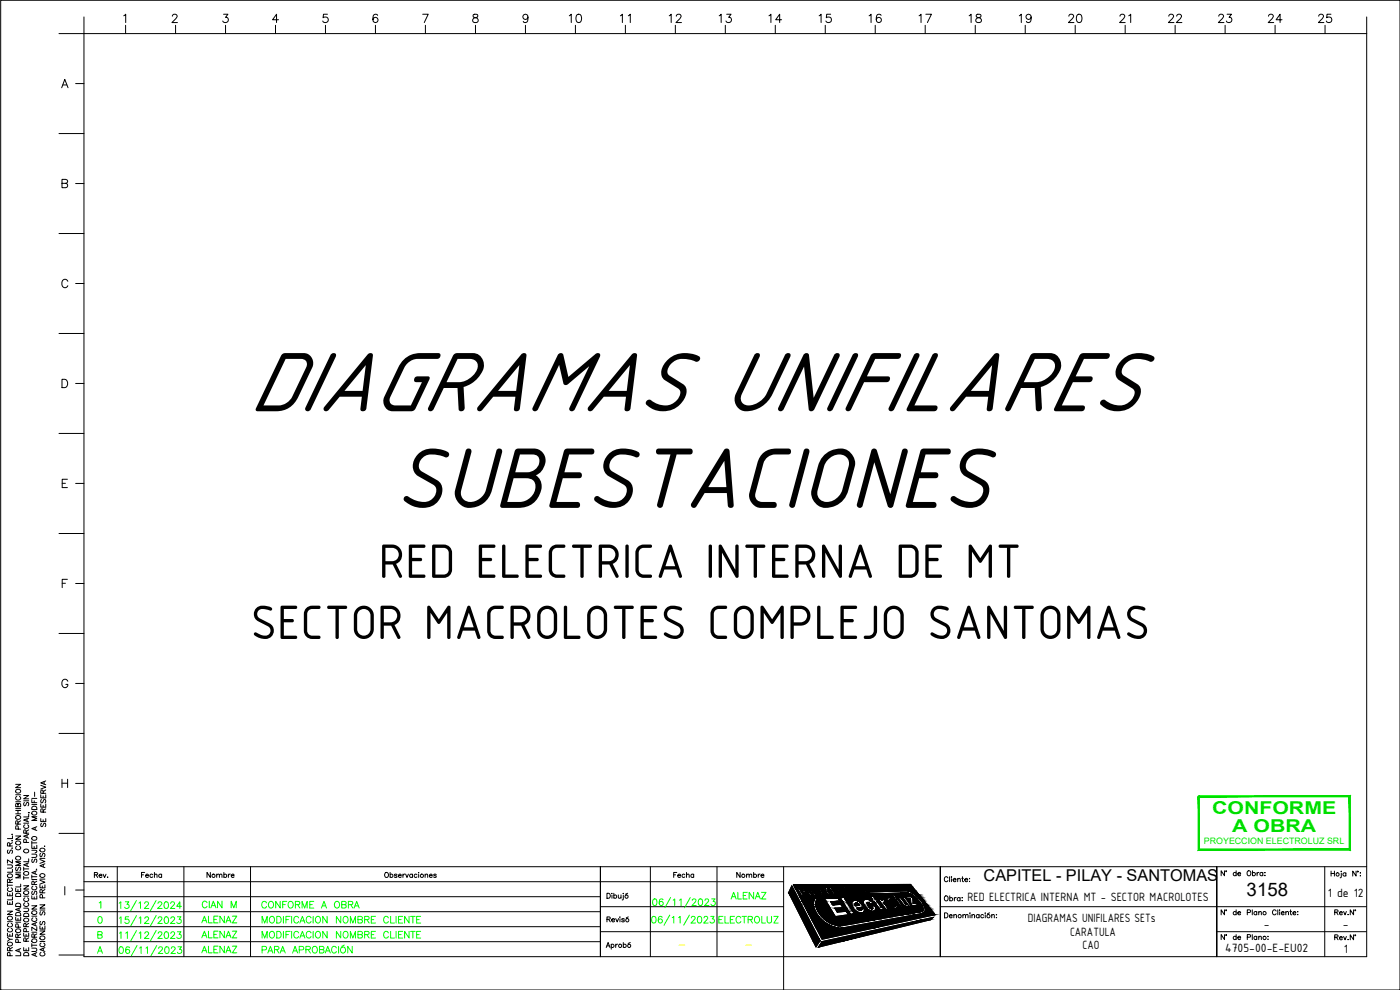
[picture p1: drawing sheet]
<svg xmlns="http://www.w3.org/2000/svg" width="420mm" height="297mm" viewBox="0 0 420 297" stroke-linecap="round" stroke-linejoin="round" font-family="sans-serif">
<defs><g id="words">
<g font-size="27.6">
<text x="74.6" y="123.4">DIAGRAMAS UNIFILARES</text>
<text x="118.5" y="152.4">SUBESTACIONES</text>
</g>
<g font-size="15.5">
<text x="113.7" y="173.4">RED ELECTRICA INTERNA DE MT</text>
<text x="75.2" y="191.7">SECTOR MACROLOTES COMPLEJO SANTOMAS</text>
</g>
<g font-size="5.7">
<text x="170" y="8.1">10</text>
<text x="185.2" y="8.1">11</text>
<text x="200" y="8.1">12</text>
<text x="214.8" y="8.1">13</text>
<text x="230" y="8.1">14</text>
<text x="244.8" y="8.1">15</text>
<text x="260" y="8.1">16</text>
<text x="274.8" y="8.1">17</text>
<text x="290" y="8.1">18</text>
<text x="305.2" y="8.1">19</text>
<text x="319.6" y="8.1">20</text>
<text x="335.1" y="8.1">21</text>
<text x="349.6" y="8.1">22</text>
<text x="364.8" y="8.1">23</text>
<text x="379.6" y="8.1">24</text>
<text x="394.8" y="8.1">25</text>
</g>
<text font-size="5.6" x="374.1" y="268.9">3158</text>
<g font-size="5.3" fill="#0d0">
<text x="363.8" y="244.2">CONFORME</text>
<text x="369.8" y="249.7">A OBRA</text>
</g>
<g font-size="5.3" fill="#0f0">
<text x="60" y="273.8">CIAN M</text>
<text x="77.6" y="273.8">CONFORME A OBRA</text>
<text x="218.4" y="270.9">ALENAZ</text>
<text x="214.8" y="278.3">ELECTROLUZ</text>
<text x="59.6" y="287.2">ALENAZ</text>
<text x="59.6" y="282.6">ALENAZ</text>
</g>
<text font-size="4.9" x="295.2" y="264.2">CAPITEL - PILAY - SANTOMAS</text>
<g font-size="4.9" fill="#0f0">
<text x="59.6" y="278">ALENAZ</text>
<text x="28.2" y="287.2">A</text>
<text x="77.6" y="282.6">MODIFICACION NOMBRE CLIENTE</text>
</g>
<g font-size="4.4">
<text x="14.8" y="249.4" transform="rotate(-90 14.8 249.4)">SE RESERVA</text>
<text x="41.6" y="264.6">Fecha</text>
<text x="61.4" y="264.6">Nombre</text>
<text x="201.4" y="264.6">Fecha</text>
<text x="220.1" y="264.6">Nombre</text>
</g>
<g font-size="3.9">
<text x="398.5" y="269">1 de 12</text>
<text x="290.4" y="270.3">RED ELECTRICA INTERNA MT - SECTOR MACROLOTES</text>
<text x="308.4" y="276.6">DIAGRAMAS UNIFILARES SETs</text>
<text x="321.1" y="280.8">CARATULA</text>
<text x="379.3" y="278.5">-</text>
<text x="403" y="278.5">-</text>
<text x="324.9" y="284.9">CAO</text>
<text x="367.7" y="285.6">4705-00-E-EU02</text>
<text x="403.3" y="285.9">1</text>
</g>
<text font-size="2.7" fill="#0d0" x="361.3" y="253.3">PROYECCION ELECTROLUZ SRL</text>
<g font-size="2.6" fill="#ff0">
<text x="202.8" y="284.7">-</text>
<text x="223" y="284.7">-</text>
</g>
</g></defs>
<!-- layer: 0 -->
<g fill="none" stroke="#000" stroke-width=".3">
<path d="M.2 .1h420v296.9h-420zM17.7 10.1h392.5M25.2 5.1v281.9h385v-281.9M37.1 4.7l.6-.4v2.5M37.7 7.6v2.5M51.7 4.9l.5-.6h.5l.5 .4-.4 .9-1.2 1.2h1.7M52.7 7.6v2.5M67.1 4.3h1.3l-.7 .9a.84 .84 0 0 1 .6 1.4 .84 .84 0 0 1-1.5-.3M67.7 7.6v2.5M82.7 7.6v2.5M83.6 5.9h-1.8l1.2-1.6v2.5M97.7 7.6v2.5"/>
<path d="M98.3 4.3h-1.2l-.1 1a.89 .89 0 0 1 1.3 0 .89 .89 0 0 1-.1 1.3 .89 .89 0 0 1-1.3-.3M112.7 7.6v2.5M113.3 4.6a.73 .73 0 0 0-.7-.3 .73 .73 0 0 0-.6 .4 1.53 1.53 0 0 0 .6 2.1 .77 .77 0 0 0 .9-.7 .77 .77 0 0 0-.7-.9 .77 .77 0 0 0-.9 .7M126.9 4.3h1.6l-1.2 2.5M127.7 7.6v2.5M142.1 4.4a.51 .51 0 0 0 .2 .8 .92 .92 0 0 1 1 .4 .92 .92 0 0 1 0 1l-.9 .2a.72 .72 0 0 1-.6-.8 .72 .72 0 0 1 .8-.7l.4-.1a.51 .51 0 0 0 .3-.8zM142.7 7.6v2.5M157.7 7.6v2.5M158.4 5.1a.77 .77 0 0 1-1.1 .6 .77 .77 0 0 1-.2-1.2 .77 .77 0 0 1 1.3 .1 1.82 1.82 0 0 1-.6 2.2l-.7-.2-.1-.2M18.5 26.3l.9-2.5 1 2.5M18.9 25.5h1.1M22.7 25.1h2.5"/>
<path d="M17.7 40.1h7.5M18.6 55l1.4-.1 .3-.4-.1-.5-.5-.2h-1.1v2.5h1.1a.66 .66 0 0 0 .6-.6 .66 .66 0 0 0-.6-.7M22.7 55.1h2.5M17.7 70.1h7.5M20.4 84.4a.92 .92 0 0 0-1.1-.6 .92 .92 0 0 0-.7 1v.6a.92 .92 0 0 0 .7 .9 .92 .92 0 0 0 1.1-.6M22.7 85.1h2.5M17.7 100.1h7.5M18.6 113.8h.8a1.33 1.33 0 0 1 .9 1.3 1.33 1.33 0 0 1-.9 1.2h-.8zM22.7 115.1h2.5M17.7 130.1h7.5M18.7 145h.9M20.2 143.8h-1.5v2.5h1.5"/>
<path d="M22.7 145h2.5M17.7 160.1h7.5M18.7 175h.9M20.2 173.8h-1.5v2.5M22.7 175.1h2.5M17.7 190.1h7.5M20.4 204.4a.92 .92 0 0 0-1.1-.6 .92 .92 0 0 0-.7 1v.5a.9 .9 0 0 0 .9 1 .9 .9 0 0 0 .9-1h-.6M22.7 205.1h2.5M4.7 235.3h1.5l-1.5 1h1.5M4.7 238.5h1.5M4.9 237a.7 .7 0 0 1 1-.1 .7 .7 0 0 1 .1 .9 .7 .7 0 0 1-1 .1 .7 .7 0 0 1-.1-.9zM5 239a.62 .62 0 0 0-.2 .8 .62 .62 0 0 0 .8 .3 .56 .56 0 0 0 .6-.5 .56 .56 0 0 0-.4-.6"/>
<path d="M7.1 238.7h1.5l-1.5 1h1.5M9.5 239.9v.9h1.5M9.5 239.6h1.5M17.7 220.1h7.5M18.6 233.8v2.5M18.6 235h1.7M20.3 233.8v2.5M22.7 235.1h2.5M2.2 259.5h1.1l.4 .4v.4l-.4 .2h-1.1M2.5 255l-.3 .4 .3 .6h.2l.4-.8h.6l-.2 .8M3 253.8l-.1-.8-.5-.1-.2 .9h1.5M3.6 250.3h.1z"/>
<path d="M3.7 254.4v.1zM3.7 252.2v.1zM3.7 258v1l-1.5-1v1M3.7 250.8v.8h-1.5M3.7 252.8l-.7 .5M4.7 250.8h1.5l-1.5 1h1.5M4.7 244.2h1.5M4.7 243.2h1.5M4.7 242.6h1.5M4.7 240.6h1.5M4.8 257.2a.71 .71 0 0 1 .9-.3 .71 .71 0 0 1 .3 1 .73 .73 0 0 1-.9 .1 .73 .73 0 0 1-.3-.8zM4.8 252.6a.71 .71 0 0 1 .9-.3 .71 .71 0 0 1 .3 1 .74 .74 0 0 1-.9 .1 .74 .74 0 0 1-.3-.8z"/>
<path d="M4.9 244.8a.73 .73 0 0 1 1.1-.1 .73 .73 0 0 1 0 1.1 .73 .73 0 0 1-1.1-.1l-.2-.3zM5 253.9a.62 .62 0 0 0-.2 .8 .62 .62 0 0 0 .8 .3 .56 .56 0 0 0 .6-.5 .56 .56 0 0 0-.4-.6M5.4 247.3l-.1-.9-.5-.1-.1 1h1.5M5.4 241.4l.3-.3 .5 .3v.7h-1.5l.1-1 .5 .1 .1 .9M5.4 243.2v1M5.5 248.8l-.1-.9-.6-.1-.1 1h1.5M6.2 258.5h-1.5l1.5 .6-1.5 .6h1.5M6.2 246.3l-.8 .5M7.1 247h1.5M7.1 240.3h1.5M7.3 240.8l-.2 .3 .2 .7 .4-.2 .3-.8 .5 .1-.1 .9M7.5 247.5a.54 .54 0 0 0-.4 .6 .54 .54 0 0 0 .6 .5 .61 .61 0 0 0 .8-.2 .61 .61 0 0 0-.1-.8l-.1-.1"/>
<path d="M7.8 250v-.9h-.5l-.2 .9h1.5M7.9 252.8l-.1-.9-.5-.1-.2 1h1.5M8.1 245.7v.7M8.1 250.6v.7M8.1 259.1v.7M8.5 243.8l.4 .1M8.6 258.9l-1.5 .6 1.5 .5M8.6 257.7v.8h-1.5M8.6 250.3l-1.5 .6 1.5 .6M8.6 245.5l-1.5 .6 1.5 .5M8.6 244.3v.8h-1.5M8.6 249l-.8 .5"/>
<path d="M9.5 256.3h1.1l.4 .4v.3l-.4 .3h-1.1M9.5 255.1h1.2a.37 .37 0 0 1 .3 .5 .37 .37 0 0 1-.5 .2M9.5 253.6v.9h1.5v-.9M9.5 252.4v1M9.5 252.9h1.5M9.5 241.4h1.5M9.6 242.2a.84 .84 0 0 1 1.4 .2v.5h-1.5zM9.8 257.8l-.3 .3 .3 .7 .4-.3 .2-.6h.6l-.2 .9M10.3 254v.5M11 248.1l-1.5 .5 1.5 .6M11 245.1h-1.5l1.5 .5-1.5 .6h1.5M12 257.9l1.5 .6-1.5 .5"/>
<path d="M12 257.5h1.5M12.2 256l-.2 .4 .2 .6h.3l.5-1 .5 .4-.2 .6M12.2 254.6a.72 .72 0 0 1 1.1-.1 .72 .72 0 0 1 0 1.1 .72 .72 0 0 1-1.1-.1l-.2-.3zM13 259.4v.7M13.4 253.8v.2zM13.5 259.2l-1.5 .6 1.5 .5M17.7 250.1h7.5M2.2 280v.9h1.5v-.9M2.2 273.4h1.5l-1.5 1h1.5M2.2 270.4v.9h1.5v-.9M2.2 267.8v1h1.5v-1M2.2 276.5h1.5"/>
<path d="M2.2 265.6h1.5M2.2 265.1v1M2.3 275.2a.7 .7 0 0 1 1-.3 .7 .7 0 0 1 .2 1 .72 .72 0 0 1-.9 .1 .72 .72 0 0 1-.3-.8zM2.3 262.5a.71 .71 0 0 1 1-.3 .71 .71 0 0 1 .2 1 .74 .74 0 0 1-.9 .1 .74 .74 0 0 1-.3-.8zM2.6 278.5a.55 .55 0 0 0-.4 .7 .55 .55 0 0 0 .6 .4h.4a.54 .54 0 0 0 .5-.4 .54 .54 0 0 0-.3-.7M2.6 277a.55 .55 0 0 0-.4 .7 .55 .55 0 0 0 .6 .4h.4a.54 .54 0 0 0 .5-.4 .54 .54 0 0 0-.3-.7M2.6 266.4a.57 .57 0 0 0-.4 .6 .57 .57 0 0 0 .6 .5h.4a.56 .56 0 0 0 .5-.5 .56 .56 0 0 0-.3-.6M3 264.8l-.1-.9-.5-.1-.2 1h1.5M3 268.2v.6M3 270.8v.5M3.7 269.1v.9h-1.5M3.7 260.8v.9h-1.5"/>
<path d="M3.7 263.8l-.7 .5M4.7 275.2v.9h1.5v-.9M4.7 266.5v1h1.5v-1M4.7 276.7h1.5M4.7 261.7h1.5M4.9 278.8a.7 .7 0 0 1 1-.1 .7 .7 0 0 1 .1 1 .7 .7 0 0 1-1 .1 .7 .7 0 0 1-.1-1zM4.9 273.9h1.1l.2 .9h-1.5zM4.9 271.1h1.1l.2 .9h-1.5zM4.9 268.1h1.1l.2 .9h-1.5zM4.9 260.2l-.2 .3 .2 .7 .4-.2 .5-.8 .4 .3-.2 .7M5.4 266.9v.6M5.4 275.5v.6"/>
<path d="M5.5 278.2l-.1-.9h-.6l-.1 .9h1.5M5.7 272.5v.8M6.2 272.3l-1.5 .6 1.5 .6M6.2 265.3v.8h-1.5M6.2 262.3h-1.5l1.5 .5-1.5 .6h1.5M7.1 280v.9h1.5v-.9M7.1 272.5h1.1l.4 .4-.1 .4-.3 .2h-1.1M7.1 265.8h1.5l-1.5 1h1.5M7.1 268.9h1.5M7.1 263.4h1.5M7.1 260.2v1M7.1 262.9v1"/>
<path d="M7.1 260.7h1.5M7.3 274.1h1.1l.2 .9h-1.5zM7.5 270.9a.62 .62 0 0 0-.3 .8 .62 .62 0 0 0 .8 .3 .57 .57 0 0 0 .6-.5 .57 .57 0 0 0-.3-.6M7.5 269.4a.62 .62 0 0 0-.3 .8 .62 .62 0 0 0 .8 .3 .57 .57 0 0 0 .6-.5 .57 .57 0 0 0-.3-.6M7.8 278v-.8l-.5-.1-.2 .9h1.5M7.9 279.5l-.1-.8-.5-.1-.2 .9h1.5M8.6 277l-.8 .5M9.5 271.8h1.5l-1.5 1h1.5M9.5 268.8v.9h1.5v-.9M9.5 262.5v1M9.5 279.7h1.5M9.5 274.9h1.5"/>
<path d="M9.5 263.9h1.5M9.5 263h1.5M9.8 267.4l-.2 .9h.4l.4-.8 .4-.1 .2 .4-.2 .6M9.9 275.4a.57 .57 0 0 0-.4 .6 .57 .57 0 0 0 .6 .5h.4a.57 .57 0 0 0 .5-.5 .57 .57 0 0 0-.3-.6M9.9 265.9a.57 .57 0 0 0-.4 .6 .57 .57 0 0 0 .6 .5h.4a.57 .57 0 0 0 .5-.5 .57 .57 0 0 0-.3-.6M10.3 265.4l-.1-.9-.4-.1-.3 .4v.6h1.5M10.3 269.1v.6M10.5 261.5v.7M10.5 277v.7M10.9 260.8h.1zM11 278.2v1l-1.5-1v1M11 276.8l-1.5 .5 1.5 .6"/>
<path d="M11 261.3l-1.5 .5 1.5 .6M11 264.4l-.7 .5M12 279.3h1.5l-1.5 1h1.5M12 277.8v1h1.5v-1M12 271.5h1.5l-1.5 1h1.5M12 265.5v.9h1.5v-.9M12 264.1l1.5 .6-1.5 .6M12 273h1.5M12 263.8h1.5M12 262.4a.71 .71 0 0 1 1-.3 .71 .71 0 0 1 .3 1 .73 .73 0 0 1-.9 .1 .73 .73 0 0 1-.4-.8zM12.2 276.5l-.2 .3 .2 .7 .3-.2 .5-.8 .5 .3-.2 .7M12.2 273.5l-.2 .4 .2 .6h.3l.5-1 .5 .4-.2 .6"/>
<path d="M12.7 267.9l-.1-.9-.3-.1-.3 .4v.6h1.5M12.7 265.8v.6M12.7 278.2v.6M12.8 269.4l-.1-.9h-.6l-.1 .9h1.5M13.5 266.9l-.8 .5M19.4 266v2.5M22.7 267h2.5M25.2 260h385M25.2 264.5h210M25.2 278h155M25.2 273.5h155M25.2 269h155"/>
<path d="M28.3 262.5l.9-.1 .1-.3-.4-.3h-.6v1.5M28.8 262.5l.5 .8M29.7 262.7h.9a.49 .49 0 0 0-.5-.4 .49 .49 0 0 0-.5 .5 .49 .49 0 0 0 .5 .5l.5-.2M30.9 262.3l.5 1 .4-1M32.2 263.2h.2zM35.2 260v27M55.2 260v27M75.2 260v27M117.1 262.5a.48 .48 0 0 1 .7-.1 .48 .48 0 0 1 0 .7 .48 .48 0 0 1-.7 0M117.1 261.8v1.5M119.1 262.5l-.2-.2-.5 .1v.2l.7 .3v.2l-.2 .2-.5-.2M119.6 262.7h.8a.49 .49 0 0 0-.7-.3 .49 .49 0 0 0-.1 .7 .49 .49 0 0 0 .7 .1l.1-.1"/>
<path d="M120.9 262.3v1M121.5 262.3l-.6 .4M121.7 262.3l.4 1 .5-1M123.8 262.5a.49 .49 0 0 0-.7-.1 .49 .49 0 0 0 0 .7 .49 .49 0 0 0 .7 0M123.8 262.3v1M125.1 262.5a.48 .48 0 0 0-.7-.1 .48 .48 0 0 0 0 .7 .48 .48 0 0 0 .7 0M125.6 261.8v.1zM125.6 262.4v.9M127.6 262.6l.3-.3 .4 .1 .1 .9M127.6 262.3v1M128.9 262.7h.8a.49 .49 0 0 0-.6-.3 .49 .49 0 0 0-.3 .7 .49 .49 0 0 0 .8 .1l.1-.1M130.9 262.5l-.3-.2-.5 .2 .8 .4v.3l-.8-.1"/>
<path d="M180.2 272h55M180.2 279.5h55M182.2 275.8l.8-.1 .2-.3-.4-.3h-.6v1.5M182.2 268h.5a.8 .8 0 0 1 .5 .8 .8 .8 0 0 1-.5 .7h-.5zM182.7 275.8l.5 .8M183.6 276h.8a.46 .46 0 0 0-.6-.4 .46 .46 0 0 0-.1 .8l.2 .2 .5-.2M183.7 268v.2zM183.7 268.6v.9M184.2 268.7a.47 .47 0 0 1 .7 0 .47 .47 0 0 1 0 .7 .47 .47 0 0 1-.7-.1M184.2 268v1.5M184.8 275.6l.4 1 .5-1M185.6 268.5l.1 1h.3l.4-.3"/>
<path d="M186 275.2h.1M186.1 275.7v.9M186.4 268.5v1M187.1 268v.2zM187.1 268.6v1.1l-.4 .3M187.4 275.8l-.3-.2-.5 .2 .7 .4v.3l-.7-.1M188.4 268l-.7 .3M188.6 275.1l-.7 .3M195.2 260v27M215.2 260v27M235.2 260v37M237.6 265.8l8.5 16.4-1.2 1.9-8.2-16.3z"/>
<path d="M238.1 265.5l35.2-.1 7.3 9.1-33.9 7.3zM239.3 266.4h1.4a.89 .89 0 0 1 .8 .5 .89 .89 0 0 1-.1 .9h-.8l.6 1.1h-.6zM240 266.7h.5a.46 .46 0 0 1 .3 .8h-.3zM243.3 266.9l-.9-.2 .5 .7h.4l.1-.4M243.3 266.9l.1 .2M243.5 267.8l.9 1h.6M243.5 267.8h-.4l.6 1.1h-.5l-1.5-2.5 1.5-.1 .4 .3 .3 .5v.4l1.1 1.3M244.7 266.2a1.9 1.9 0 0 1 1.9 2.4 1.9 1.9 0 0 1-1.9-2.4zM244.8 269.3l.5 .2a4.3 4.3 0 0 0 1.1 5.3 7.5 7.5 0 0 0 6.7 2.9l23.3-4.2a.86 .86 0 0 0 .7-.6 .86 .86 0 0 0-.3-.9 7.9 7.9 0 0 0-4.6-4.2l-11.3 .5-.4-.6 11.7-.4a7.7 7.7 0 0 1 5.5 5.6l-.3 .8-.7 .4-23.2 4.2a8.6 8.6 0 0 1-9.4-7l.1-.8zM245.1 266.6a1.7 1.7 0 0 1 1.2 1.8 1.7 1.7 0 0 1-1.2-1.8zM246.5 266.3h.5l.9 .7-.1-.8h.5l.1 1.3 .7 1.1h-.6l-.5-.9zM247.5 269.6l4-.2 .5 1-2.7 .1 .6 1 2.4-.1 .7 1-2.5 .1 .8 1.2 2.6-.3 .7 1.1-3.9 .5z"/>
<path d="M248.7 266.2l1.4-.1 .3 .5h-.8l.3 .5h.7l.3 .4h-.7l.4 .6h.8l.2 .4h-1.3zM251.9 277.8h.1M252.2 269.4l1.1-.1 3.2 4.9-1.2 .2zM252.7 267.6l.1 .4a1.52 1.52 0 0 1-1-1.5l.5 .4 .3-.1-.8-.7h-.5a2.09 2.09 0 0 0 1.8 2.3l.1-.8h-.5M254.5 266.8l-.8-.7h-.5a2.09 2.09 0 0 0 1.8 2.3l.2-.4-.2-.5-.3 .1v.4a1.52 1.52 0 0 1-1-1.5l.5 .3h.3M254.6 266.1h.5l1.4 2.1h-.5zM256.2 266a1.77 1.77 0 0 1 1.7 2.2 1.77 1.77 0 0 1-1.7-2.2zM256.5 266.3a1.68 1.68 0 0 1 1.1 1.6 1.68 1.68 0 0 1-1.1-1.6zM256.7 271.8l-.1-.5 .2-.4 .7 .2 .4 .5-1.2 .2M257.1 272.4l1.1 .8h.2l.2-.5 .8-.1a1.15 1.15 0 0 1-.5 1.3 1.15 1.15 0 0 1-1.4-.1 2.73 2.73 0 0 1-1.7-3.3 2.22 2.22 0 0 1 3.2 1.1l.3 .5-2.1 .3M257.7 266.1l.4-.1 1.3 1.1-.8-1h.4l1.4 1.9-.4 .1-1.3-1.1 .8 1.1-.4 .1zM262.2 271l-1.3-1.1a1.08 1.08 0 0 0-1.4-.1 1.08 1.08 0 0 0-.3 1.4 2.97 2.97 0 0 0 3.2 2.1 1.17 1.17 0 0 0 .2-1.6l-.9 .1 .2 .8a1.57 1.57 0 0 1-1.5-1.9l.8 .5 1-.2"/>
<path d="M263.7 272.5l.6 .4 .7 .1M263.8 272.6l-1.5-2.1h-.4l-.5-.5 .5-.1-.7-.9 .9-.1 .7 .9h.4l.4 .6h-.4l1.2 1.7 .6 .2 .5 .7-.6 .1M264.6 270l-.2-.3h-.8l2.2 3.2 .8-.1-1.2-1.8M264.7 270h.1M264.7 269.9l.4-.4 .7 1M265.7 270.5l-.3 .1-.1 .3M265.8 270.5h.1M266.3 269.5a2.52 2.52 0 0 1 2.9 2.9 2.52 2.52 0 0 1-2.9-2.9zM266.9 269.9l1.1 .3 .6 .8a.49 .49 0 0 1 .1 .8 .49 .49 0 0 1-.7 0l-.5-.2-.6-.8-.2-.4zM267.6 268.4l.7-.1 2.8 3.9-.6 .1zM269 272.7l.8-.1 .3 .4h-.7l1.1 .4 .5 .6-.1 .4-.8-.1-.4-.5 .3-.1 .3 .3 .1-.1-.9-.4zM269.5 272.5h.1"/>
<path d="M269.5 269.3l.7-.1 1.6 2.2h.4l.1-.3-1.4-1.9 .6-.1 2 2.8-.6 .1-.3-.4-.1 .4h-.7l-.6-.5zM271 274l.5 .3-.2 .1zM271.7 272.5l.4 .4-.2 .2M271.7 272.5l-.4 .1 .6 .5M271.9 269.1l1.6-.1 .5 .5 .1 1.6 .9-.1 .5 .6-1.6 .3-.5-.8-.1-1.5-1 .1zM272.2 273.4h.2M272.5 273.1l.2 .1M272.6 273.2l-.2-.1a.82 .82 0 0 0-.5-.8 .82 .82 0 0 0-.9 .1l1.2 1.8 .4-.1-.5-.7h.2M272.7 273.2l.6 .8-.4 .1-.5-.6M272.7 272.1l.4-.1 1.1 1.5 .5-.1 .2 .3-.8 .2zM273.1 273.7l.6 .2-.3 .1zM274.8 273.4l.5 .2z"/>
<path d="M282.2 272h127.9M283.5 273.9h.5a.8 .8 0 0 1 .5 .7 .8 .8 0 0 1-.5 .8h-.5zM284.5 263.4a.54 .54 0 0 0-.7-.4 .54 .54 0 0 0-.4 .6 .61 .61 0 0 0 .2 .8 .61 .61 0 0 0 .8-.1l.1-.1M284.9 274.8h.9a.49 .49 0 0 0-.7-.3 .49 .49 0 0 0-.2 .8 .49 .49 0 0 0 .7 0l.2-.1M285 263v1.5M285 269.5a.48 .48 0 0 1 .8-.1 .48 .48 0 0 1 0 .8 .48 .48 0 0 1-.8-.1M285 268.8v1.5M285.5 263v.2zM285.5 263.6v.9M286 264h.9a.5 .5 0 0 0-.8-.2 .5 .5 0 0 0 0 .8 .5 .5 0 0 0 .8-.3M286.3 274.7l.3-.3 .4 .1v.9M286.3 274.4v1"/>
<path d="M286.4 269.3v1M287 269.3l-.6 .4M287.4 263.8l.4-.3 .3 .1 .1 .9M287.4 263.5v1M288.1 269.5a.48 .48 0 0 0-.7-.1 .48 .48 0 0 0 0 .8 .48 .48 0 0 0 .7-.1M288.1 269.3v1M288.6 263.5h.5M288.7 270.2h.1zM288.8 269.3v.2zM288.8 263v1.3l.4 .2M289 274.7l.3-.3 .4 .1 .1 .9M289 274.4v1"/>
<path d="M289.5 264h.9a.5 .5 0 0 0-.8-.2 .5 .5 0 0 0 0 .8 .5 .5 0 0 0 .8-.3M289.8 274.7l.3-.3 .4 .1v.9M291 264.4h.1M291 263.5v.2zM291 274h.2zM291.1 274.5v.9M291.7 274.7l.3-.3 .4 .1 .1 .9M291.7 274.4v1M293.8 274.6a.48 .48 0 0 0-.7-.1 .48 .48 0 0 0 0 .7 .48 .48 0 0 0 .7 0M293.8 274.4v1M295.2 274.6a.47 .47 0 0 0-.7-.1 .47 .47 0 0 0 0 .7 .47 .47 0 0 0 .7 0M295.7 273.9v.1z"/>
<path d="M295.7 274.5v.9M297 273.9l-.7 .3M297.6 274.7l.4-.3 .3 .1 .1 .9M297.6 274.4v1M299 275.3h.1zM299 274.4v.1zM365 279.5h45.1M367.5 273v1.5l-1-1.5v1.5M367.5 261.3v1.5l-1-1.5v1.5M371 273.7a.49 .49 0 0 0-.7-.1 .49 .49 0 0 0 0 .8 .49 .49 0 0 0 .7-.1M371 262a.48 .48 0 0 0-.7-.1 .48 .48 0 0 0 0 .7 .48 .48 0 0 0 .7-.1M371 261.3v1.5"/>
<path d="M371 273v1.5M371.5 273.9h.8a.48 .48 0 0 0-.6-.3 .48 .48 0 0 0-.2 .7 .48 .48 0 0 0 .7 .1l.1-.1M371.5 262.2h.8a.49 .49 0 0 0-.5-.4 .49 .49 0 0 0-.4 .5 .49 .49 0 0 0 .4 .5l.5-.3M374.3 273.8l1-.2v-.5l-1-.1v1.5M375.8 273v1.5M375.9 262a.48 .48 0 0 1 .7-.1 .48 .48 0 0 1 0 .7 .48 .48 0 0 1-.7-.1M375.9 261.3v1.5M377.2 273.7a.48 .48 0 0 0-.7-.1 .48 .48 0 0 0 0 .7 .48 .48 0 0 0 .7 0M377.2 273.5v1M377.3 261.8v1M377.8 273.8l.3-.3 .4 .1v.9M377.8 273.5v1"/>
<path d="M377.8 261.8h-.3l-.2 .4M379 262a.48 .48 0 0 0-.7-.1 .48 .48 0 0 0 0 .7 .48 .48 0 0 0 .7-.1M379 261.8v1M379.5 261.8h.2zM379.6 262.6v.2zM383 273.4a.62 .62 0 0 0-.9-.4 .62 .62 0 0 0-.2 .9 .57 .57 0 0 0 .4 .6 .57 .57 0 0 0 .7-.4M383.5 273v1.5M384 273v.1zM384 273.6v.9M384.5 273.9h.9a.49 .49 0 0 0-.7-.3 .49 .49 0 0 0-.2 .8 .49 .49 0 0 0 .8 0l.1-.1M385.9 273.8l.4-.3 .3 .1 .1 .9M385.9 273.5v1"/>
<path d="M387.1 273.5h.5M387.3 273v1.2l.4 .3M388 273.9h.9a.49 .49 0 0 0-.7-.3 .49 .49 0 0 0-.2 .8 .49 .49 0 0 0 .8 0l.1-.1M389.4 273.6h.1zM389.4 274.4h.1zM397.6 260v27M399.5 261.4v1.5M399.5 262.1h1M400.5 261.4v1.5M400.6 273.7l.8-.1 .1-.5-.9-.1v1.5M401.1 273.7l.5 .8M402 273.9h.9a.49 .49 0 0 0-.7-.3 .49 .49 0 0 0-.2 .8 .49 .49 0 0 0 .7 0l.2-.1"/>
<path d="M402.5 261.4v.1zM402.5 262v1.1l-.3 .3M403.2 273.5l.5 1 .4-1M403.9 262.1a.48 .48 0 0 0-.7-.1 .48 .48 0 0 0 0 .7 .48 .48 0 0 0 .7-.1M403.9 261.9v1M404.5 274.4h.2zM406.2 273v1.5l-1-1.5v1.5M407 261.4v1.5l-1-1.5v1.5M408.3 262.7h.1M408.3 261.9v.1zM2.2 281.3l.8 .5M2.3 283a.71 .71 0 0 1 1-.3 .71 .71 0 0 1 .2 1 .74 .74 0 0 1-.9 .1 .74 .74 0 0 1-.3-.8z"/>
<path d="M3 285.3l-.1-.9-.5-.1-.2 1h1.5M3 280.3v.6M3 286.8v-.9l-.6-.1-.2 1h1.5M3.7 281.8h-.7l-.8 .6M3.7 284.3l-.7 .5M5.4 281.3l-.1-.9-.5-.1-.1 1h1.5M5.5 282.8l-.2-1h-.5l-.1 1h1.5M5.7 284.8v.7M6.2 285.9v.9h-1.5M6.2 284.6l-1.5 .6 1.5 .6M6.2 280.3l-.8 .5M7.1 284.3v1h1.5v-1"/>
<path d="M7.3 285.9l1-.1 .2 .2 .1 .8h-1.5zM7.8 282.4v-.9l-.4-.1-.3 .4v.6h1.5M7.8 280.3v.6M7.8 284.7v.6M8.6 281.4l-.8 .5M9.5 284.5h1.3l.2 .4-.2 .5-1.3 .1M9.5 283.6h1.5M9.5 283.1v1M10.3 281.2l-.1-.9h-.6l-.1 .9h1.5M10.5 286v.8M11 285.8l-1.5 .6 1.5 .6M11 280.2l-.7 .5"/>
<path d="M12 282.5h1.5M12 281.1a.71 .71 0 0 1 1-.3 .71 .71 0 0 1 .3 1 .73 .73 0 0 1-.9 .1 .73 .73 0 0 1-.4-.8zM12.3 285.8a.55 .55 0 0 0-.3 .6 .55 .55 0 0 0 .5 .4 .62 .62 0 0 0 .8-.2 .62 .62 0 0 0 0-.8h-.2M12.3 283a.55 .55 0 0 0-.3 .6 .55 .55 0 0 0 .5 .4 .62 .62 0 0 0 .8-.1 .62 .62 0 0 0 0-.9h-.2M13 284.5v.8M13.5 284.3l-1.5 .6 1.5 .6M17.7 286.5h7.5M25.2 282.5h155M180.2 287v-27v27M181.9 284.3l.6-1.5 .6 1.5M182.2 283.8h.7M183.4 283.5a.47 .47 0 0 1 .7-.1 .47 .47 0 0 1 0 .7 .47 .47 0 0 1-.7 0"/>
<path d="M183.4 283.3v1.5M184.8 283.3v1M185.4 283.3l-.4 .1-.2 .3M187.1 283.5a.49 .49 0 0 1 .7-.1 .49 .49 0 0 1 0 .8 .49 .49 0 0 1-.7-.1M187.1 282.8v1.5M189.2 282.8l-.7 .3M246.7 282.5l33.4-7.3-.8 .8-33.7 8.2zM282.2 287v-27v27M365.2 287v-27v27M367.5 280.4v1.5l-1-1.5v1.5M371 281.1a.48 .48 0 0 0-.7 0 .48 .48 0 0 0 0 .7 .48 .48 0 0 0 .7-.1M371 280.4v1.5"/>
<path d="M371.5 281.4h.8a.49 .49 0 0 0-.5-.5 .49 .49 0 0 0-.4 .5 .49 .49 0 0 0 .4 .5l.5-.2M374.3 281.2l.9-.1 .1-.5-1-.2v1.5M375.8 280.4v1.5M377.2 281.1a.47 .47 0 0 0-.7 0 .47 .47 0 0 0 0 .7 .47 .47 0 0 0 .7-.1M377.2 280.9v1M377.8 281.2l.3-.3 .4 .1v.9M377.8 280.9v1M380.5 280.9h.1M380.5 281.8v.1zM400.6 281.2l.8-.1 .1-.5-.9-.1v1.5M401.1 281.2l.5 .8M402 281.4h.9a.49 .49 0 0 0-.7-.3 .49 .49 0 0 0-.2 .7 .49 .49 0 0 0 .7 .1l.2-.1"/>
<path d="M403.2 281l.5 1 .4-1M404.5 281.9h.2zM406.2 280.5v1.5l-1-1.5v1.5"/>
<circle cx="7.8" cy="255.3" r=".69"/>
<circle cx="10.2" cy="251.6" r=".69"/>
<circle cx="10.2" cy="244" r=".69"/>
<circle cx="7.8" cy="276" r=".69"/>
<circle cx="7.8" cy="262" r=".69"/>
<circle cx="7.8" cy="267.8" r=".69"/>
<circle cx="10.2" cy="273.8" r=".69"/>
<circle cx="116" cy="262.4" r=".69"/>
<circle cx="126.6" cy="262.8" r=".5"/>
<circle cx="188" cy="269" r=".49"/>
<circle cx="188.3" cy="276.1" r=".49"/>
<circle cx="284" cy="269.5" r=".69"/>
<circle cx="288" cy="274.9" r=".49"/>
<circle cx="296.6" cy="274.9" r=".49"/>
<circle cx="368" cy="273.1" r=".14"/>
<circle cx="368" cy="261.4" r=".14"/>
<circle cx="374.8" cy="261.9" r=".69"/>
<circle cx="379.5" cy="274" r=".5"/>
<circle cx="401.4" cy="262.3" r=".49"/>
<circle cx="406.7" cy="273.1" r=".14"/>
<circle cx="407.5" cy="261.5" r=".14"/>
<circle cx="10.2" cy="282.3" r=".69"/>
<circle cx="186.1" cy="283.8" r=".49"/>
<circle cx="188.8" cy="283.8" r=".49"/>
<circle cx="368" cy="280.6" r=".14"/>
<circle cx="379.5" cy="281.4" r=".49"/>
<circle cx="406.7" cy="280.6" r=".14"/>
</g>
<g fill="#000" stroke="#000" stroke-width=".3">
<path d="M237.6 265.8l1.1 2h-2zM243.3 266.4h1.3zM244.9 278.4h17.5l-15.7 3.4zM249.9 271.5h.2zM250.5 268.1h.9zM255 268.5h12.7zM255.2 268.3h18.2zM257.4 267.9h.2zM258.6 274h11.3zM262.1 270.5h.2zM262.7 269.8h.3zM264.8 272.3h.2z"/>
<path d="M267.4 271.4h.1zM267.3 270h.1zM267.5 271.5h.2zM267.4 270h.2zM267.7 271.7h.1zM267.6 270.1h.2zM267.8 270.2h.1zM267.8 271.8h.2zM267.9 270.3h.2zM268 271.8h.2zM268.2 271.9h.2zM268.1 270.5h.2z"/>
<path d="M268.4 271.9h.1zM268.5 271.9h.2zM269.4 272.9h.2zM271 274h.3zM271.7 273.1h.2zM271.6 272.5h.2zM271.9 271.4h.2zM271.9 271.4h.3zM272.1 273.4h.3zM272.9 269.6h.4zM238.1 265.5h35.3zM274.1 271h.9z"/>
<path d="M274.2 273.4h.5zM276.9 276l3.2-.8-.8 .8zM244.1 282.5h1.8l-1 1.6zM246.7 282.5h5.7l-6.6 1.6z"/>
<path d="M236.7 267.8l9.4 14.4-7.4-14.4zM236.7 267.8l9.4 14.4h-2.2z"/>
<path d="M238.6 266.4l2 2.5-1.3-2.5zM238.6 266.4l2 2.5h-.7z"/>
<path d="M240 266.7l.6 .1zM240 266.7l.6 .1z"/>
<path d="M240.1 266.8h.6zM240.1 266.8h.6z"/>
<path d="M240.1 266.8h.6zM240.1 266.8h.6z"/>
<path d="M240.1 266.8l.7 .1zM240.1 266.8l.7 .1z"/>
<path d="M240.1 266.9l.7 .1zM240.1 266.9l.7 .1z"/>
<path d="M240.2 267h.7zM240.2 267h.7z"/>
<path d="M240.5 267.5h.3zM240.5 267.5h.4z"/>
<path d="M240.2 267l.7 .1zM240.2 267l.7 .1z"/>
<path d="M240.2 267.1h.8zM240.2 267.1h.8z"/>
<path d="M240.4 267.4h.5zM240.4 267.4l.5 .1z"/>
<path d="M240.3 267.1l.7 .1zM240.3 267.1l.7 .1z"/>
<path d="M240.3 267.2l.7 .1zM240.3 267.2l.7 .1z"/>
<path d="M240.3 267.3h.7zM240.3 267.3h.7z"/>
<path d="M240.4 267.3l.6 .1zM240.4 267.3l.6 .1z"/>
<path d="M240.4 267.4h.6zM240.4 267.4h.5z"/>
<path d="M241.2 268.9h26.8zM241.2 268.9h26.8z"/>
<path d="M238.6 266.4h3.1zM238.6 266.4h4.4z"/>
<path d="M238.6 266.4h3.1zM238.6 266.4h3.1z"/>
<path d="M240.7 266.4h1zM240.7 266.4h1z"/>
<path d="M240.7 266.4h1.1zM240.7 266.4h1.1z"/>
<path d="M240.8 266.4l1 .1zM240.8 266.4l1 .1z"/>
<path d="M241 266.5h.8zM241 266.5h.8z"/>
<path d="M241.1 266.5l.8 .1zM241.1 266.5l.8 .1z"/>
<path d="M241.2 266.6l.7 .1zM241.2 266.6l.7 .1z"/>
<path d="M241.3 266.7l.7 .1zM241.3 266.7l.7 .1z"/>
<path d="M241.4 266.8l.6 .1zM241.4 266.8l.6 .1z"/>
<path d="M241.5 266.9l.6 .1zM241.5 266.9l.6 .1z"/>
<path d="M241.5 267l.7 .1zM241.5 267l.7 .1z"/>
<path d="M241.6 267.1l.6 .2zM241.6 267.1l.6 .2z"/>
<path d="M241.7 267.3l.6 .1zM241.7 267.3l.6 .1z"/>
<path d="M241.7 267.4l.7 .1zM241.7 267.4l.7 .1z"/>
<path d="M241.7 267.5l.8 .1zM241.7 267.5l.8 .1z"/>
<path d="M241.6 267.6l.9 .1zM241.6 267.6l.9 .1h-1z"/>
<path d="M241.5 267.7l1 .1zM241.4 267.8h1.1z"/>
<path d="M241.4 267.8h1.2zM241.3 267.8h1.3z"/>
<path d="M240.6 267.8l2.6 1.1-.6-1.1zM240.6 267.8l2.6 1.1h-2z"/>
<path d="M238.6 266.4h4.4zM238.6 266.4h4.6z"/>
<path d="M242.4 266.7h.6zM242.4 266.7h.6z"/>
<path d="M242.4 266.7h.7zM242.4 266.7h.7z"/>
<path d="M242.5 266.7h.6zM242.5 266.7h.6z"/>
<path d="M242.5 266.7l.7 .1zM242.5 266.7l.7 .1z"/>
<path d="M242.5 266.8h.8zM242.5 266.8h.8z"/>
<path d="M242.9 267.4h.3zM242.9 267.4h.4z"/>
<path d="M242.5 266.8l.8 .1zM242.5 266.8l.8 .1z"/>
<path d="M242.5 266.9l.9 .2-.1-.2zM242.5 266.9l.9 .2h-.7z"/>
<path d="M242.9 267.4h.4zM242.9 267.4h.4z"/>
<path d="M242.9 267.4h.4zM242.9 267.4h.4z"/>
<path d="M242.8 267.4h.6zM242.8 267.4h.5z"/>
<path d="M242.8 267.3h.6zM242.8 267.3l.6 .1z"/>
<path d="M242.7 267.1h.7zM242.7 267.1h.7z"/>
<path d="M242.7 267.1h.8zM242.7 267.1h.8z"/>
<path d="M242.8 267.3h.6zM242.8 267.3h.6z"/>
<path d="M242.7 267.1l.8 .1zM242.7 267.1l.8 .1z"/>
<path d="M242.7 267.2h.8zM242.7 267.2h.8z"/>
<path d="M242.8 267.2h.7zM242.8 267.2l.6 .1z"/>
<path d="M243.1 267.8h.5zM243.1 267.8h.5z"/>
<path d="M243.1 267.8h.6zM243.1 267.8h.6z"/>
<path d="M243.1 267.8h.6zM243.1 267.8h.6z"/>
<path d="M243.1 267.8l.7 .1zM243.1 267.8l.7 .1z"/>
<path d="M243.1 267.9l.7 .1zM243.1 267.9l.7 .1z"/>
<path d="M243.2 268l1.2 .8-.6-.8zM243.2 268l1.2 .8h-.8z"/>
<path d="M243.9 266.9h.7zM243.9 266.9h.7z"/>
<path d="M244.1 267.6h.8zM244.1 267.6h.8z"/>
<path d="M241.2 271.3l3 .7-.1-.7zM241.2 271.3l3 .7h-2.6z"/>
<path d="M240.8 270.5l3.3 .8 .1-.8zM240.8 270.5l3.3 .8h-2.9z"/>
<path d="M241.6 272l2.8 .6-.2-.6zM241.6 272l2.8 .6h-2.5z"/>
<path d="M240.6 270.1l3.6 .4 .2-.4zM240.6 270.1l3.6 .4h-3.4z"/>
<path d="M241.9 272.6l2.7 .5-.2-.5zM241.9 272.6l2.7 .5h-2.5z"/>
<path d="M243.6 268.8h.8zM243.6 268.8h.8z"/>
<path d="M243.7 266.7h.8zM243.7 266.7h.8z"/>
<path d="M243.8 266.7l.7 .1zM243.8 266.7l.7 .1z"/>
<path d="M243.8 266.8l.8 .1zM243.8 266.8l.8 .1z"/>
<path d="M243.5 266.5h1.1zM243.5 266.5h1.1z"/>
<path d="M243.6 266.5l1 .1zM243.6 266.5l1 .1z"/>
<path d="M243.6 266.6h1zM243.6 266.6l.9 .1z"/>
<path d="M243.9 266.9l.7 .2zM243.9 266.9l.7 .2z"/>
<path d="M243.4 266.4h1.2zM243.4 266.4l1.2 .1z"/>
<path d="M244 267.1l.6 .1zM244 267.1l.6 .1z"/>
<path d="M242.1 273.1l2.8 .5-.3-.5zM242.1 273.1l2.8 .5h-2.5z"/>
<path d="M243.2 266.4h1.4zM243.2 266.4h1.4z"/>
<path d="M243.2 266.4h1.4zM243.2 266.4h1.4zM243.3 266.4h1.3z"/>
<path d="M243.3 266.4h1.3zM243.3 266.4h1.3z"/>
<path d="M244 267.2h.6zM244 267.2h.6z"/>
<path d="M244 267.2l.7 .1zM244 267.2l.7 .1z"/>
<path d="M244 267.3l.7 .1zM244 267.3l.7 .1z"/>
<path d="M238.5 266.3h6.2zM238.5 266.3l6.1 .1z"/>
<path d="M244 267.4l.8 .1zM244 267.4l.8 .1z"/>
<path d="M244 267.5h.8zM244 267.5h.8z"/>
<path d="M240.1 269.3l4.3 .8 .4-.8zM240.1 269.3l4.3 .8h-3.8z"/>
<path d="M243.9 267.5l1 .1zM243.9 267.5l1 .1z"/>
<path d="M238.5 266.2h6.4zM238.5 266.2l6.2 .1z"/>
<path d="M244.1 267.6l.9 .2zM244.1 267.6l.9 .2z"/>
<path d="M242.4 273.6l2.8 .6-.3-.6zM242.4 273.6l2.8 .6h-2.5z"/>
<path d="M244.3 267.8l.7 .1zM244.3 267.8l.7 .1z"/>
<path d="M245 268.8h1.3zM245 268.8h1.3z"/>
<path d="M245 268.8h22.9zM245 268.8h22.9z"/>
<path d="M238.5 266.2h6.5zM238.5 266.2h6.4z"/>
<path d="M244.4 267.9l.7 .1zM244.4 267.9l.7 .1z"/>
<path d="M244.4 268l.8 .1zM244.4 268l.8 .1z"/>
<path d="M242.7 274.2l2.8 .5-.3-.5zM242.7 274.2l2.8 .5h-2.5z"/>
<path d="M244.5 268.1l.9 .2-.2-.2zM244.5 268.1l.9 .2h-.7z"/>
<path d="M245.1 266.7h.2zM245.1 266.7h.2z"/>
<path d="M245.1 266.7h.3zM245.1 266.7h.3z"/>
<path d="M245.1 266.7h.3zM245.1 266.7h.3z"/>
<path d="M245.1 266.7l.4 .1zM245.1 266.7l.4 .1z"/>
<path d="M244.7 268.3l.9 .2zM244.7 268.3l.9 .2z"/>
<path d="M245 266.8h.5zM245 266.8h.5z"/>
<path d="M245 266.8l.6 .1zM245 266.8l.6 .1z"/>
<path d="M243 274.7l2.9 .5-.4-.5zM243 274.7l2.9 .5h-2.7z"/>
<path d="M245 266.9h.6zM245 266.9h.6z"/>
<path d="M245 266.9l.7 .1zM245 266.9l.7 .1z"/>
<path d="M244.8 268.5l1.1 .1zM244.8 268.5l1.1 .1z"/>
<path d="M245.1 267h.7zM245.1 267h.7z"/>
<path d="M245.1 267l.7 .1zM245.1 267l.7 .1z"/>
<path d="M245.1 267.1l.8 .1zM245.1 267.1l.8 .1z"/>
<path d="M244.9 268.6l1.2 .1zM244.9 268.6l1.2 .1z"/>
<path d="M245.1 267.2l.9 .1zM245.1 267.2l.9 .1z"/>
<path d="M243.2 275.2l3.1 .4-.4-.4zM243.2 275.2l3.1 .4h-2.8z"/>
<path d="M245.2 267.3l.8 .1zM245.2 267.3l.8 .1z"/>
<path d="M245.2 267.4l.9 .1zM245.2 267.4l.9 .1z"/>
<path d="M245.3 267.5h.8zM245.3 267.5h.8z"/>
<path d="M244.9 268.7l1.4 .1zM244.9 268.7l1.4 .1z"/>
<path d="M245.3 267.5l.9 .1zM245.3 267.5l.9 .1z"/>
<path d="M245.4 267.6l.8 .1zM245.4 267.6l.8 .1z"/>
<path d="M245.4 267.7l.8 .1zM245.4 267.7l.8 .1z"/>
<path d="M245.5 267.8l.8 .1zM245.5 267.8l.8 .1z"/>
<path d="M245.5 267.9l.8 .1zM245.5 267.9l.8 .1z"/>
<path d="M245.6 268h.7zM245.6 268h.7z"/>
<path d="M246.1 268.4h.2zM246.1 268.4h.2z"/>
<path d="M245.6 268l.7 .1zM245.6 268l.7 .1z"/>
<path d="M245.7 268.1h.7zM245.7 268.1h.7z"/>
<path d="M246 268.3l.3 .1zM246 268.3l.3 .1z"/>
<path d="M246.1 268.4h.2zM246.1 268.4h.2z"/>
<path d="M243.5 275.6l3.3 .5-.5-.5zM243.5 275.6l3.3 .5h-3.1z"/>
<path d="M245.8 268.1l.6 .1zM245.8 268.1l.6 .1z"/>
<path d="M245.8 268.2h.6zM245.8 268.2h.6z"/>
<path d="M245.9 268.2l.5 .1zM245.9 268.2l.5 .1z"/>
<path d="M246 268.3h.4zM246 268.3h.3z"/>
<path d="M245.5 266.3l1.1 .1zM245.5 266.3l1.1 .1z"/>
<path d="M245.6 266.4l1.1 .1zM245.6 266.4l1.1 .1z"/>
<path d="M245.9 266.5l1 .2-.2-.2zM245.9 266.5l1 .2h-.9z"/>
<path d="M243.7 276.1l3.5 .4-.4-.4zM243.7 276.1l3.5 .4h-3.3z"/>
<path d="M245.4 266.3h1.5zM245.4 266.3h1.1z"/>
<path d="M246 266.7l1.2 .2-.3-.2zM246 266.7l1.2 .2h-.9z"/>
<path d="M245.4 266.3h1.6zM245.4 266.3h1.5z"/>
<path d="M246.3 266.9l1.1 .3-.2-.3zM246.3 266.9l1.1 .3h-1z"/>
<path d="M243.9 276.5l3.9 .4-.6-.4zM243.9 276.5l3.9 .4h-3.7z"/>
<path d="M246.4 267.2l1.3 .2-.3-.2zM246.4 267.2l1.3 .2h-1.1z"/>
<path d="M245.3 269.6l2.6 .8-.4-.8zM245.3 269.6l2.6 .8h-3z"/>
<path d="M246.6 267.4l1.4 .2-.3-.2zM246.6 267.4l1.4 .2h-1.3z"/>
<path d="M245.3 266.2l2.5 .1zM245.3 266.2l2.5 .1z"/>
<path d="M247 266.3l.9 .7-.1-.7zM247 266.3l.9 .7z"/>
<path d="M244.1 276.9l4.3 .4-.6-.4zM244.1 276.9l4.3 .4h-4.1z"/>
<path d="M244.9 270.4l3.2 .3-.2-.3zM244.9 270.4l3.2 .3h-3.3z"/>
<path d="M246.7 267.6l1.3 .1zM246.7 267.6l1.3 .1z"/>
<path d="M246.7 267.7l1.4 .2-.1-.2zM246.7 267.7l1.4 .2h-1.3z"/>
<path d="M244.8 270.7l3.7 .6-.4-.6zM244.8 270.7l3.7 .6h-3.8z"/>
<path d="M246.8 267.9l1.5 .2-.2-.2zM246.8 267.9l1.5 .2h-1.5z"/>
<path d="M245.3 266.2h2.8zM245.3 266.2h2.5z"/>
<path d="M246.8 268.1l1.6 .2-.1-.2zM246.8 268.1l1.6 .2h-1.6z"/>
<path d="M248.3 266.2h.5zM248.3 266.2h.5z"/>
<path d="M245.3 266.2h3zM245.3 266.2h2.8z"/>
<path d="M246.8 268.3l1.7 .2zM246.8 268.3l1.7 .2h-1.7z"/>
<path d="M244.3 277.3l4.8 .3-.7-.3zM244.3 277.3l4.8 .3h-4.6z"/>
<path d="M244.7 271.3l4.1 .6-.3-.6zM244.7 271.3l4.1 .6h-4z"/>
<path d="M246.8 268.5l1.7 .1zM246.8 268.5l1.7 .1z"/>
<path d="M246.7 268.6h1.8zM246.7 268.6h1.8z"/>
<path d="M245.2 266.2h3.5zM245.2 266.2h3.6z"/>
<path d="M245.2 266.2h3.6zM245.2 266.2h3.6z"/>
<path d="M248.3 266.2l1.3 1.3-.8-1.3zM248.3 266.2l1.3 1.3h-1.1z"/>
<path d="M244.8 271.9l4.3 .5-.3-.5zM244.8 271.9l4.3 .5h-4.1z"/>
<path d="M245.3 269.5h3.8zM245.3 269.5l2.2 .1z"/>
<path d="M244.5 277.6l5.3 .4-.7-.4zM244.5 277.6l5.3 .4h-5.1z"/>
<path d="M245 272.4l4.4 .4-.3-.4zM245 272.4l4.4 .4h-4.3z"/>
<path d="M245.1 272.8l4.6 .6-.3-.6zM245.1 272.8l4.6 .6h-4.3z"/>
<path d="M245 266.2h4.4zM245 266.2h3.8z"/>
<path d="M248.5 267.5l1.8 1-.7-1zM248.5 267.5l1.8 1h-1.3z"/>
<path d="M245.4 273.4l4.6 .4-.3-.4zM245.4 273.4l4.6 .4h-4.3z"/>
<path d="M244.7 278l6.1 .2-1-.2zM244.7 278l6.1 .2h-6z"/>
<path d="M245.7 273.8l4.6 .5-.3-.5zM245.7 273.8l4.6 .5h-4.3z"/>
<path d="M238.5 266.1h11.6zM238.5 266.1h11.6z"/>
<path d="M238.5 266.1h11.6zM238.5 266.1l10.9 .1z"/>
<path d="M250.1 266.1h1.2zM250.1 266.1h1.2z"/>
<path d="M246 274.3l4.5 .5-.2-.5zM246 274.3l4.5 .5h-4.1z"/>
<path d="M249 268.5h1.3zM249 268.5h1.3z"/>
<path d="M249.9 267.1h.6zM249.9 267.1h.7z"/>
<path d="M249.9 267.1h.6zM249.9 267.1h.5zM249.9 267.1h.5z"/>
<path d="M250.5 268.1h.9zM250.5 268.1h.9z"/>
<path d="M250.5 268.1h.3zM250.6 268.1h.2z"/>
<path d="M246.4 274.8l4.3 .2-.2-.2zM246.4 274.8l4.3 .2h-4.1z"/>
<path d="M250.6 267.1h.8zM250.6 267.1h.8z"/>
<path d="M245 269.5h5.7zM245 269.5h4.1z"/>
<path d="M244.8 278.2l6.5 .2zM244.8 278.2l6.5 .2z"/>
<path d="M250.3 266.4l.9 .1v-.1zM250.3 266.4l.9 .1z"/>
<path d="M250.4 266.5l.8 .1zM250.4 266.5l.8 .1z"/>
<path d="M250.4 266.6h.8zM249.6 266.6h1.6z"/>
<path d="M250.2 266.2l1 .2v-.2zM250.2 266.2l1 .2z"/>
<path d="M249.6 266.6l1.6 .1zM249.6 266.6l1.6 .1z"/>
<path d="M249.7 266.7l1.6 .3-.1-.3zM249.7 266.7l1.6 .3h-1.5z"/>
<path d="M250.1 266.1h1.2zM250.1 266.1l1.1 .1z"/>
<path d="M238.5 266.1h12.8zM238.5 266.1h12.8z"/>
<path d="M249.8 267l1.6 .1zM249.8 267l1.6 .1z"/>
<path d="M251.1 273.4l.2 .3zM251.1 273.4h2.8l-2.6 .3z"/>
<path d="M244.9 278.4h6.8zM244.9 278.4h6.8z"/>
<path d="M250.6 267.1l.8 .1zM250.6 267.1l.8 .1z"/>
<path d="M250.7 267.2l.8 .2-.1-.2zM250.7 267.2l.8 .2h-.7z"/>
<path d="M238.5 266h12.9zM238.5 266h13z"/>
<path d="M238.5 266h12.9zM238.5 266l12.8 .1z"/>
<path d="M244.9 269.4h6.6zM244.9 269.4l5.8 .1z"/>
<path d="M250.8 267.4l.8 .1zM250.8 267.4l.8 .1z"/>
<path d="M250.9 267.5h.7zM250.2 267.5h1.4z"/>
<path d="M250.2 267.5l1.5 .2zM250.2 267.5l1.5 .2z"/>
<path d="M251.6 268.5h1.3zM251.6 268.5h1.3z"/>
<path d="M251.7 266.6h.3zM251.7 266.6h.3z"/>
<path d="M250.3 267.7l1.6 .2-.2-.2zM250.3 267.7l1.6 .2h-1.5z"/>
<path d="M251.7 266.5h.2zM251.7 266.5h.2z"/>
<path d="M251.9 267.1h1.4zM251.9 267.1h1.4z"/>
<path d="M250.4 267.9l1.7 .2-.2-.2zM250.4 267.9l1.7 .2h-1.6z"/>
<path d="M251.4 277.8h.5zM251.4 277.8h1z"/>
<path d="M251.7 266.5l.2 .1zM251.7 266.5l.2 .1z"/>
<path d="M251.7 266.6h.3zM251.7 266.6h.3z"/>
<path d="M251.7 266.6l.4 .1zM251.7 266.6l.4 .1z"/>
<path d="M251.4 268.1h.7zM251.4 268.1h.7z"/>
<path d="M251.4 268.1h.7zM251.4 268.1h.7z"/>
<path d="M251.4 268.1l.9 .1zM251.4 268.1l.9 .1z"/>
<path d="M251.7 266.7h.4zM251.7 266.7h.4z"/>
<path d="M251.7 266.7l.5 .2zM251.7 266.7l.5 .2z"/>
<path d="M244.8 269.4h7.4zM244.8 269.4h7.4z"/>
<path d="M251.5 269.4l.7 .1zM251.5 269.4l.7 .1z"/>
<path d="M251.5 269.5l1.3 .9-.6-.9zM251.5 269.5l1.3 .9h-.8z"/>
<path d="M251.7 266.9h.6zM251.7 266.9h.6z"/>
<path d="M251.5 268.2l1 .2zM251.5 268.2l1 .2z"/>
<path d="M249.8 271.4l.3 .1 2.2-.1zM249.8 271.4l.3 .1z"/>
<path d="M252.4 267.9h.4zM252.4 267.9h.4z"/>
<path d="M251.5 268.4l1.2 .1zM251.5 268.4l1.2 .1z"/>
<path d="M240.1 269.3h12.4zM240.1 269.3h12.5z"/>
<path d="M244.8 269.3h7.7zM244.8 269.3l7.4 .1z"/>
<path d="M251.6 268.5h1.3zM251.6 268.5h1.3z"/>
<path d="M252.2 267.6l.6 .1zM252.2 267.6l.6 .1z"/>
<path d="M252.3 267.7l.5 .1zM252.3 267.7l.5 .1z"/>
<path d="M252.3 267.8l.5 .1zM252.3 267.8l.5 .1z"/>
<path d="M252 270.4l.9 .1-.1-.1zM249.3 270.5l2.7-.1 .9 .1z"/>
<path d="M252.4 267.9l.4 .1zM252.4 267.9l.4 .1z"/>
<path d="M252.5 268h.4zM252.5 268h.4z"/>
<path d="M252.6 268h.2zM252.6 268h.2z"/>
<path d="M252.6 268h.2zM252.6 268l.2 .1z"/>
<path d="M252.5 268h.4zM252.5 268h.3z"/>
<path d="M249.3 270.5l4.2 .9-.6-.9zM249.3 270.5l4.2 .9h-3.7z"/>
<path d="M252.1 267.6h.9zM252.1 267.6h.9z"/>
<path d="M252.1 267.6h.9zM252.1 267.6h.6z"/>
<path d="M252.1 267.6h.9zM252.1 267.6h1z"/>
<path d="M253.1 267.6h.5zM253.1 267.6h.5z"/>
<path d="M251.1 277.7h2zM251.1 277.7l1.3 .1z"/>
<path d="M252.1 266.3h1zM252.1 266.3h1z"/>
<path d="M252.1 266.3l1 .2zM252.1 266.3l1 .2z"/>
<path d="M252.3 266.5h.8zM252.3 266.5h.8z"/>
<path d="M252.4 266.5l.7 .1zM252.4 266.5l.7 .1z"/>
<path d="M251.9 266.2h1.2zM251.9 266.2h1.2z"/>
<path d="M251.9 266.2h1.2zM251.9 266.2l1.2 .1z"/>
<path d="M252.5 266.6l.6 .1zM252.5 266.6l.6 .1z"/>
<path d="M252.5 266.7h.6zM252.5 266.7h.6z"/>
<path d="M252.6 266.7l.6 .1zM252.6 266.7l.6 .1z"/>
<path d="M253.2 267.6h.5zM253.2 267.6h.5z"/>
<path d="M251.7 266.1h1.5zM251.7 266.1l1.4 .1z"/>
<path d="M252.6 266.8l.6 .1zM252.3 266.9h.9z"/>
<path d="M251.7 266.9h1.5zM251.7 266.9h1.5z"/>
<path d="M251.7 266.1h1.5zM251.7 266.1h1.5z"/>
<path d="M251.8 266.9l1.5 .1zM251.8 266.9l1.5 .1z"/>
<path d="M251.5 266h1.8zM251.5 266h1.8z"/>
<path d="M251.6 266h1.7zM251.6 266l1.6 .1z"/>
<path d="M251.8 267l1.5 .1zM251.8 267l1.5 .1z"/>
<path d="M238.4 266h14.9zM238.4 266h15.1z"/>
<path d="M238.4 266h14.9zM238.4 266h14.9z"/>
<path d="M251.9 267.1l1.5 .2zM251.9 267.1l1.5 .2z"/>
<path d="M240.1 269.3h13.2zM240.1 269.3h12.5z"/>
<path d="M251 277.7h2.4zM251 277.7h2.1z"/>
<path d="M252 267.3l1.5 .1zM252 267.3l1.5 .1z"/>
<path d="M238.4 266h15.1zM238.4 266h15.1z"/>
<path d="M252.3 271.4l1.7 1-.5-1zM252.3 271.4l1.7 1h-1z"/>
<path d="M253.5 266h2.8zM253.5 266h2.8z"/>
<path d="M252 267.4l1.5 .1zM252 267.4l1.5 .1z"/>
<path d="M252 267.5l1.6 .1zM252 267.5l1.6 .1z"/>
<path d="M253.6 266.5h.3zM253.6 266.5h.3z"/>
<path d="M253.6 266.6h.4zM253.6 266.6h.4z"/>
<path d="M253.1 267.6h.5zM253.1 267.6h.5z"/>
<path d="M253.1 267.6h.5zM253.1 267.6h.5z"/>
<path d="M253.6 269.7h6.3zM253.6 269.7h6.3z"/>
<path d="M253.1 267.6h.5zM253.1 267.6h.5z"/>
<path d="M253.1 267.6h.5zM253.1 267.6h.5zM253.2 267.6h.4zM253.2 267.6h.4z"/>
<path d="M253.2 267.6h.5zM253.2 267.6h.5z"/>
<path d="M253.2 267.6l.6 .2zM253.2 267.6l.6 .2h-.6z"/>
<path d="M253.6 266.5h.3zM253.6 266.5h.3z"/>
<path d="M253.8 266.1h2.4zM253.8 266.1h2.4z"/>
<path d="M253.2 267.8l.7 .1zM253.2 267.8l.7 .1z"/>
<path d="M253.6 266.5l.4 .1zM253.6 266.5l.4 .1z"/>
<path d="M253.2 267.9l.8 .1zM253.2 267.9l.8 .1h-.7z"/>
<path d="M253.6 266.6l.4 .1zM253.6 266.6l.4 .1z"/>
<path d="M253.3 268l.8 .1zM253.3 268l.8 .1z"/>
<path d="M253 272.4l1.1 .1zM250.5 272.5l2.5-.1 1.1 .1z"/>
<path d="M253.6 266.7h.5zM253.6 266.7h.5z"/>
<path d="M253.6 266.7l.6 .1zM253.6 266.7l.6 .1z"/>
<path d="M253.3 268.1l.9 .1zM253.3 268.1l.9 .1z"/>
<path d="M250.5 272.5l4.2 .9-.6-.9zM250.5 272.5l4.2 .9h-3.6z"/>
<path d="M253.6 266.8h.6zM253.6 266.8h.6z"/>
<path d="M253.6 266.8h.6zM253.6 266.8h.6z"/>
<path d="M253.3 268.2h1zM253.3 268.2h1z"/>
<path d="M253.3 268.2l1.1 .1zM253.3 268.2l1.1 .1z"/>
<path d="M253.2 268.3l1.3 .1zM253.2 268.3l1.3 .1z"/>
<path d="M253.2 268.4h1.4zM253.2 268.4h1.4z"/>
<path d="M254.6 274.4h.7zM254.6 274.4h.7z"/>
<path d="M253.9 266.1h.7zM253.9 266.1h.8z"/>
<path d="M253.9 266.1l.8 .1zM253.9 266.1l.8 .1z"/>
<path d="M253.2 268.4l1.6 .1zM253.2 268.4l1.6 .1z"/>
<path d="M254.1 267.6l.6 .1zM254.1 267.6l.6 .1z"/>
<path d="M254 266.2l.8 .2-.1-.2zM254 266.2l.8 .2z"/>
<path d="M254.2 267.7h.5zM254.2 267.7h.5z"/>
<path d="M254.2 267.7l.6 .1zM254.2 267.7l.6 .1z"/>
<path d="M253.9 273.4l1.4 1-.6-1zM253.9 273.4l1.4 1h-.7z"/>
<path d="M254.3 267.8h.5zM254.3 267.8h.5z"/>
<path d="M254.3 267.8l.5 .1zM254.3 267.8l.5 .1z"/>
<path d="M254.4 267.9h.4zM254.4 267.9h.4z"/>
<path d="M254.5 267.9l.3 .1zM254.5 267.9l.3 .1z"/>
<path d="M254.5 268h.3zM254.5 268h.3z"/>
<path d="M254.5 268h.3zM254.5 268h.2z"/>
<path d="M253.1 268.5h1.7zM253.1 268.5h1.7z"/>
<path d="M254.2 266.4l.8 .2zM254.2 266.4l.8 .2z"/>
<path d="M254.1 267.5h.8zM254.1 267.5h.9z"/>
<path d="M254.1 267.5h.8zM254.1 267.5l.6 .1z"/>
<path d="M250 277.4l3.4 .3 1.5-.3zM250 277.4l3.4 .3h-2.4z"/>
<path d="M254.5 266.6l.5 .1zM254.5 266.6l.5 .1z"/>
<path d="M254.5 266.7l.5 .1zM254.5 266.7l.5 .1z"/>
<path d="M254.1 267.5h.9zM254.1 267.5h.9z"/>
<path d="M255 267.5h.6zM255 267.5h.6z"/>
<path d="M255 267.5h.6zM255 267.5h.6z"/>
<path d="M254.5 266.8h.6zM254.3 266.8h.8z"/>
<path d="M255 267.5h.6zM255 267.5h.6z"/>
<path d="M253.8 266.1h1.3zM253.8 266.1h.9z"/>
<path d="M254.3 266.8h.8zM254.2 266.8h.9z"/>
<path d="M253.7 266.8l1.5 .2zM253.7 266.8l1.5 .2z"/>
<path d="M255.1 267.6h.5zM255.1 267.6h.5z"/>
<path d="M253.7 267l1.6 .1zM253.7 267l1.6 .1z"/>
<path d="M255.2 268.2h.8zM255.2 268.2h.8z"/>
<path d="M253.8 267.1l1.6 .1zM253.8 267.1l1.6 .1z"/>
<path d="M253.9 267.2l1.6 .2zM253.9 267.2l1.6 .2z"/>
<path d="M254 267.4l1.6 .1zM254 267.4l1.6 .1z"/>
<path d="M255 267.5h.6zM255 267.5h.6z"/>
<path d="M255 267.5l.6 .1zM255 267.5l.6 .1z"/>
<path d="M255.1 267.6h.5zM255.1 267.6h.5z"/>
<path d="M255.1 267.6h.5zM255.1 267.6h.5z"/>
<path d="M255.1 267.6l.7 .2-.2-.2zM255.1 267.6l.7 .2h-.6z"/>
<path d="M254.6 271.2l1.1 .4-.1-.4zM254.6 271.2l1.1 .4h-.9z"/>
<path d="M254.4 270.9l1.2 .3v-.3zM254.4 270.9l1.2 .3h-1z"/>
<path d="M254.8 271.6l1 .4-.1-.4zM254.8 271.6l1 .4h-.8z"/>
<path d="M254.2 270.6l1.4 .3 .1-.3zM254.2 270.6l1.4 .3h-1.2z"/>
<path d="M255.2 267.8l.7 .2zM255.2 267.8l.7 .2h-.7z"/>
<path d="M255 272l1 .3-.2-.3zM255 272l1 .3h-.7z"/>
<path d="M255.2 268l.8 .2-.1-.2zM255.2 268l.8 .2h-.8z"/>
<path d="M254 270.4l1.7 .2 .2-.2zM254 270.4l1.7 .2h-1.5z"/>
<path d="M255.3 272.3l.9 .4-.2-.4zM255.3 272.3l.9 .4h-.7z"/>
<path d="M255.2 268.2h.8zM255.2 268.2h.8z"/>
<path d="M255.2 266.3l.9 .2v-.2zM255.2 266.3l.9 .2z"/>
<path d="M255.3 266.5l.8 .2v-.2zM255.3 266.5l.8 .2h-.6z"/>
<path d="M255.5 266.7l.6 .2v-.2zM255.5 266.7l.6 .2z"/>
<path d="M254 270.3l1.9 .1 .2-.1zM254 270.3l1.9 .1z"/>
<path d="M255.1 266.1l1 .1zM255.1 266.1l1 .1z"/>
<path d="M255.1 266.2h1zM255.1 266.2l1 .1z"/>
<path d="M255.6 266.9l.6 .2-.1-.2zM255.6 266.9l.6 .2h-.5z"/>
<path d="M255.1 266.1h1.1zM255.1 266.1h1z"/>
<path d="M253.7 266.1h2.5zM253.7 266.1h2.5z"/>
<path d="M255.5 272.7l1 .3-.3-.3zM255.5 272.7l1 .3h-.8z"/>
<path d="M255.7 267.1l.7 .2-.2-.2zM255.7 267.1l.7 .2h-.5z"/>
<path d="M253.6 266h2.7zM253.6 266l2.6 .1z"/>
<path d="M253.5 266h2.8zM253.5 266h2.8z"/>
<path d="M255.9 267.3l.6 .2-.1-.2zM255.9 267.3l.6 .2h-.5z"/>
<path d="M253.9 270.2h2.5zM253.9 270.2h2.7z"/>
<path d="M253.9 270.2h2.5zM253.9 270.2l2.2 .1z"/>
<path d="M238.4 266h18.1zM238.4 266h17.9z"/>
<path d="M256.5 266.5h.4zM256.5 266.5h.4z"/>
<path d="M249.3 277.1l5.6 .3 1.6-.3zM249.3 277.1l5.6 .3h-4.9z"/>
<path d="M256.5 266.4h.3zM256.5 266.4h.3z"/>
<path d="M256.5 266.7h.6zM256.5 266.7h.6z"/>
<path d="M256 267.5l.7 .2-.2-.2zM256 267.5l.7 .2h-.5z"/>
<path d="M255.7 273l1.1 .3-.3-.3zM255.7 273l1.1 .3h-.9z"/>
<path d="M253.9 270.2h2.7zM253.9 270.2h2.8z"/>
<path d="M256.6 271.4h1.1zM256.6 271.4h1.1z"/>
<path d="M256.6 271.2h1zM256.6 271.2h1z"/>
<path d="M256.5 266.4h.3zM256.5 266.4h.3z"/>
<path d="M256.2 267.7l.7 .2zM256.2 267.7l.7 .2z"/>
<path d="M256.7 271.1h.8zM256.7 271.1h.8z"/>
<path d="M256.5 266.4l.4 .1zM256.5 266.4l.4 .1z"/>
<path d="M255.9 273.3l1.3 .3-.4-.3zM255.9 273.3l1.3 .3h-1.1z"/>
<path d="M256.5 266.5h.5zM256.5 266.5h.5z"/>
<path d="M256.3 267.9l.7 .1zM256.3 267.9l.7 .1z"/>
<path d="M256.5 266.5h.5zM256.5 266.5h.5z"/>
<path d="M256.5 266.5l.6 .2zM256.5 266.5l.6 .2z"/>
<path d="M257 270.9h.1zM256.9 270.9h.2z"/>
<path d="M256.4 268l.8 .2zM256.4 268l.8 .2z"/>
<path d="M256.5 266.7l.7 .1zM256.5 266.7l.7 .1z"/>
<path d="M256.9 270.9l.2 .1zM256.9 270.9l.2 .1z"/>
<path d="M256.9 271h.4zM256.8 271h.5zM256.8 271h.5zM256.8 271h.5z"/>
<path d="M256.6 266.8h.6zM256.6 266.8h.6z"/>
<path d="M256.6 266.8l.7 .1zM256.6 266.8l.7 .1z"/>
<path d="M256.1 273.6l1.5 .2zM256.1 273.6l1.5 .2h-1.4z"/>
<path d="M256.5 268.2h.9zM256.5 268.2h.9z"/>
<path d="M256.8 271h.6zM256.8 271h.6z"/>
<path d="M256.6 266.9l.7 .1zM256.6 266.9l.7 .1z"/>
<path d="M256.6 267l.8 .1zM256.6 267l.8 .1z"/>
<path d="M257.4 267.8h.3zM257.4 267.8h.3z"/>
<path d="M256.5 268.2h.9zM256.1 268.2h1.3z"/>
<path d="M256.7 267.1h.7zM256.7 267.1h.7z"/>
<path d="M256.1 268.2h1.3zM256 268.2h1.4z"/>
<path d="M255.2 268.2l2.2 .1zM255.2 268.2l2.2 .1z"/>
<path d="M256.7 271h.7zM256.7 271h.7z"/>
<path d="M256.7 271l.8 .1zM256.7 271l.8 .1z"/>
<path d="M256.7 267.1l.8 .1zM256.7 267.1l.8 .1z"/>
<path d="M255.2 268.3h2.4zM255.2 268.3h2.4z"/>
<path d="M257.4 267.9h.2zM257.4 267.9h.2z"/>
<path d="M256.8 267.2l.7 .1zM256.8 267.2l.7 .1z"/>
<path d="M256.8 267.3l.7 .1zM256.8 267.3l.7 .1z"/>
<path d="M256.7 271.1l.9 .1zM256.7 271.1l.9 .1z"/>
<path d="M256.9 267.4h.7zM256.9 267.4h.7z"/>
<path d="M256.9 267.4l.7 .1zM256.9 267.4l.7 .1z"/>
<path d="M256.2 273.8l1.7 .1zM256.2 273.8l1.7 .1z"/>
<path d="M257 267.5h.6zM257 267.5h.6z"/>
<path d="M257 267.5l.6 .1zM257 267.5l.6 .1z"/>
<path d="M257.1 267.6l.5 .1zM257.1 267.6l.5 .1z"/>
<path d="M257.1 267.7h.6zM257.1 267.7h.6z"/>
<path d="M256.6 271.2l1.1 .2zM256.6 271.2l1.1 .2z"/>
<path d="M257.2 267.7l.5 .1zM257.2 267.7l.5 .1z"/>
<path d="M257.3 267.8h.4zM257.3 267.8h.4z"/>
<path d="M257.4 267.8h.3zM257.4 267.8l.2 .1z"/>
<path d="M256.9 266.1l.9 .1zM256.9 266.1l.9 .1z"/>
<path d="M255.2 268.3h2.5zM255.2 268.3h2.5z"/>
<path d="M256.6 271.4l1.2 .1zM256.6 271.4l1.2 .1z"/>
<path d="M257 266.2l.9 .1zM257 266.2l.9 .1z"/>
<path d="M256.7 271.6h1.1zM256.7 271.6h1.2z"/>
<path d="M256.7 271.6h1.1zM256.7 271.6l.2 .2z"/>
<path d="M256.6 271.5h1.2zM256.6 271.5h1.2z"/>
<path d="M256.6 271.5l1.3 .1zM256.6 271.5l1.3 .1z"/>
<path d="M257.2 266.3l.8 .2zM257.2 266.3l.8 .2z"/>
<path d="M257.9 268.3h3zM257.9 268.3h3z"/>
<path d="M256.3 273.9l2 .1zM256.3 273.9l2 .1z"/>
<path d="M256.8 266.1h1.2zM256.8 266.1h.9z"/>
<path d="M257.4 266.5l.7 .2zM257.4 266.5l.7 .2z"/>
<path d="M258 268.2h2.8zM258 268.2h2.8z"/>
<path d="M256.8 266h1.3zM256.8 266l1.2 .1z"/>
<path d="M257.5 266.7l.8 .2-.2-.2zM257.5 266.7l.8 .2h-.6z"/>
<path d="M257.7 266.9l.7 .2-.1-.2zM257.7 266.9l.7 .2h-.5z"/>
<path d="M248.7 276.8l7.8 .3 1.9-.3zM248.7 276.8l7.8 .3h-7.2z"/>
<path d="M257.9 267.1l.6 .2-.1-.2zM257.9 267.1l.6 .2h-.6z"/>
<path d="M258.2 273.2h.2zM258.2 273.2h.1z"/>
<path d="M258.1 273.2h.3zM258.1 273.2h.3z"/>
<path d="M258 273.1h.5zM258 273.1l.4 .1z"/>
<path d="M258 273.1h.5zM258 273.1h.5z"/>
<path d="M257.9 267.3l.8 .2-.2-.2zM257.9 267.3l.8 .2h-.7z"/>
<path d="M257.8 273h.8zM257.8 273h.8z"/>
<path d="M257.8 273h.8zM257.8 273l.7 .1z"/>
<path d="M257.4 272.7l1.2 .1zM257.4 272.7l1.2 .1z"/>
<path d="M257.7 272.9h.9zM257.7 272.9l.9 .1z"/>
<path d="M258.2 266.1l1.2 1-.8-1zM258.2 266.1l1.2 1z"/>
<path d="M257.5 272.8l1.1 .1zM257.5 272.8l1.1 .1z"/>
<path d="M257.6 272.9h1zM257.6 272.9h1z"/>
<path d="M258 267.5l.8 .2-.1-.2zM258 267.5l.8 .2h-.7z"/>
<path d="M258.1 267.7l.8 .2-.1-.2zM258.1 267.7l.8 .2h-.8z"/>
<path d="M258.1 267.9l1 .2zM258.1 267.9l1 .2h-1.1z"/>
<path d="M258.1 266.1h.9zM258.1 266.1h.5z"/>
<path d="M258 268.1l1.1 .1zM258 268.1l1.1 .1z"/>
<path d="M257.8 270.5l1.3 .1zM257.8 270.5l1.3 .1z"/>
<path d="M257.9 270.6l1.2 .2v-.2zM257.9 270.6l1.2 .2z"/>
<path d="M258.2 270.8l.9 .2v-.2zM258.2 270.8l.9 .2z"/>
<path d="M257.4 270.3l1.7 .2v-.2zM257.4 270.3l1.7 .2z"/>
<path d="M258.4 271l.8 .1zM258.4 271l.8 .1z"/>
<path d="M258.5 271.1l.7 .2v-.2zM258.5 271.1l.7 .2h-.5z"/>
<path d="M256.7 270.2h2.5zM256.7 270.2h2.5z"/>
<path d="M256.8 270.2h2.4zM256.8 270.2h2.4z"/>
<path d="M257.1 270.2h2.1zM257.1 270.2l2 .1zM257.4 270.3h1.7zM257.4 270.3h1.7z"/>
<path d="M259.2 273.7h10.8zM259.2 273.7h10.8z"/>
<path d="M253.9 270.1h5.3zM253.9 270.1l5.3 .1z"/>
<path d="M258.7 271.3l.6 .1zM258.7 271.3l.6 .1z"/>
<path d="M258.8 271.4l.6 .2-.1-.2zM258.8 271.4l.6 .2h-.4z"/>
<path d="M253.7 269.9l5.5 .2 .2-.2zM253.7 269.9l5.5 .2h-5.3z"/>
<path d="M259 271.6l.5 .2zM259 271.6l.5 .2z"/>
<path d="M257.3 272.6h2.1zM257.3 272.6l1.3 .1z"/>
<path d="M259.1 271.8l.5 .2-.1-.2zM259.1 271.8l.5 .2h-.4z"/>
<path d="M253.6 269.8h6zM253.6 269.8l5.8 .1z"/>
<path d="M259.2 272l.5 .1zM259.2 272l.5 .1z"/>
<path d="M259.3 272.1l.6 .2zM257.8 272.3l1.5-.2 .6 .2z"/>
<path d="M253.6 269.7h6.3zM253.6 269.7l6 .1z"/>
<path d="M257.8 272.3l2.2 .1zM257.2 272.4h2.8z"/>
<path d="M258.7 267l1.3 1.1zM258.7 267l1.3 1.1h-.5z"/>
<path d="M257.2 272.4l3 .2-.2-.2zM257.2 272.4l3 .2h-2.9zM257.3 272.6h2.9zM257.3 272.6h2.9z"/>
<path d="M259.4 272.6h.8zM259.4 272.6h.8z"/>
<path d="M259.4 272.6l1.1 .3-.3-.3zM259.4 272.6l1.1 .3h-1.1z"/>
<path d="M260.2 271h.8zM260.2 271h.8z"/>
<path d="M260.3 270.9h.6zM260.3 270.9h.6z"/>
<path d="M260.3 271.2h2.5zM260.3 271.2h2.5z"/>
<path d="M260.4 270.8h.2zM260.4 270.8h.2zM260.4 270.8h.2zM260.4 270.8h.2z"/>
<path d="M259.4 272.9l1.2 .1zM259.4 272.9l1.2 .1z"/>
<path d="M260.1 267.7l.6 .3-.2-.3zM260.1 267.7l.6 .3h-.3z"/>
<path d="M260.4 270.8h.3zM260.3 270.8h.4zM260.3 270.8h.4zM260.3 270.8h.4z"/>
<path d="M259.4 273l1.5 .1zM259.4 273l1.5 .1h-1.5z"/>
<path d="M248.1 276.4l10.3 .4 2.2-.4zM248.1 276.4l10.3 .4h-9.7z"/>
<path d="M260.3 270.8l.6 .1zM260.3 270.8l.6 .1z"/>
<path d="M260.4 268l.3 .1zM260 268.1h.7z"/>
<path d="M259.5 268.1h1.3zM259.5 268.1h1.3z"/>
<path d="M259.5 268.1l1.3 .1zM259.1 268.2h1.7z"/>
<path d="M258 268.2l2.9 .1zM257.9 268.3h3z"/>
<path d="M260.3 270.9l.7 .1zM260.3 270.9l.7 .1z"/>
<path d="M259.4 273.1l1.8 .2zM259.4 273.1l1.8 .2h-1.8z"/>
<path d="M260.2 271l.9 .1zM260.2 271l.9 .1z"/>
<path d="M260.3 271.1l.9 .1zM260.3 271.1l.9 .1z"/>
<path d="M259.4 273.3h1.8zM259.4 273.3h1.8z"/>
<path d="M240 269l21.4 .3-.2-.3zM240 269l21.4 .3h-21.3z"/>
<path d="M259.4 273.3l2.2 .1zM259.4 273.3l2.2 .1z"/>
<path d="M253.3 269.3h8.1zM253.3 269.3h8.1z"/>
<path d="M253.4 269.3l8.3 .4-.3-.4zM253.4 269.3l8.3 .4h-8.1z"/>
<path d="M260.8 270h.7zM260.8 270h.7z"/>
<path d="M260.9 270l.7 .2-.1-.2zM260.9 270l.7 .2z"/>
<path d="M240 269h21.5zM240 269h21.2z"/>
<path d="M261.2 270.2l.6 .2-.2-.2zM261.2 270.2l.6 .2z"/>
<path d="M260.6 271.8l1.1 .1zM260.6 271.8l1.1 .1z"/>
<path d="M259.4 273.4h2.3zM259.4 273.4h2.3z"/>
<path d="M259.4 273.4l2.5 .1zM259.4 273.4l2.5 .1z"/>
<path d="M259.9 269.7h1.8zM259.9 269.7h1.8z"/>
<path d="M259.9 269.7h1.8zM259.9 269.7h1.8z"/>
<path d="M260.2 269.7l1.6 .1zM260.2 269.7l1.6 .1z"/>
<path d="M260.6 271.9l1.2 .1zM260.6 271.9l1.2 .1z"/>
<path d="M260.7 272l1.1 .1zM260.7 272l1.1 .1z"/>
<path d="M260.5 269.8l1.4 .1zM260.5 269.8l1.4 .1z"/>
<path d="M261.6 270.4l.3 .1zM261.6 270.4l.3 .1z"/>
<path d="M260.8 272.1l1.1 .1zM260.8 272.1l1.1 .1z"/>
<path d="M261.5 272.7h.3zM261.5 272.7h.3z"/>
<path d="M260.7 269.9h1.2zM260.7 269.9l.7 .1z"/>
<path d="M260.9 272.2h1zM260.9 272.2h1z"/>
<path d="M260.9 272.2l1 .1zM260.9 272.2l1 .1z"/>
<path d="M261.4 272.6h.5zM261.4 272.6h.5z"/>
<path d="M261.5 272.6h.4zM261.5 272.6l.3 .1z"/>
<path d="M261 272.3l.9 .1zM261 272.3l.9 .1z"/>
<path d="M261.1 272.4l.8 .1zM261.1 272.4l.8 .1z"/>
<path d="M261.3 272.5l.6 .1zM261.3 272.5l.6 .1z"/>
<path d="M261.4 272.6h.5zM261.4 272.6h.5z"/>
<path d="M261.2 272.5h.7zM261.2 272.5h.7z"/>
<path d="M240 268.9h22.1zM240 268.9l21.5 .1z"/>
<path d="M262.1 270.5h.2zM261.9 270.5h.4z"/>
<path d="M261.7 270.5l.7 .2zM261.7 270.5l.7 .2z"/>
<path d="M260.5 271.7h1.9zM260.5 271.7l1.2 .1z"/>
<path d="M261.9 270.7l.8 .3-.3-.3zM261.9 270.7l.8 .3h-.5z"/>
<path d="M262.5 269.5h2.5zM262.5 269.5h2.5z"/>
<path d="M260.5 271.7h2zM260.5 271.7h2.1z"/>
<path d="M260.5 271.7h2zM260.5 271.7h1.9z"/>
<path d="M262.6 271.7h.6zM262.6 271.7h.6z"/>
<path d="M247.6 276l13 .4 2-.4zM247.6 276l13 .4h-12.5z"/>
<path d="M262.6 269.7h2.2zM262.6 269.7h2.2z"/>
<path d="M253 278.4h9.7zM252.3 278.4h10.1z"/>
<path d="M262.2 271l.6 .1zM261.4 271.1h1.4z"/>
<path d="M261.4 271.1l1.4 .1zM261.2 271.2h1.6z"/>
<path d="M260.3 271.2l2.6 .2-.1-.2zM260.3 271.2l2.6 .2h-2.6z"/>
<path d="M260.3 271.4l2.7 .1zM260.3 271.4l2.7 .1h-2.6z"/>
<path d="M253.5 278.3h9.5zM253 278.4h9.7z"/>
<path d="M262.7 269.8h.3zM262.7 269.8h.5z"/>
<path d="M260.4 271.5l2.8 .2-.2-.2zM260.4 271.5l2.8 .2h-2.7z"/>
<path d="M262.6 271.7l.8 .3-.2-.3zM262.6 271.7l.8 .3h-.7z"/>
<path d="M262.7 272l1 .4-.3-.4zM262.7 272l1 .4h-.9z"/>
<path d="M262.7 269.7l.9 .1zM262.7 269.7l.9 .1z"/>
<path d="M263.2 269.8h.4zM263.2 269.8h.4z"/>
<path d="M263.2 269.8l.8 .6-.4-.6zM263.2 269.8l.8 .6h-.4z"/>
<path d="M262.8 272.4l.9 .1zM262.8 272.4l.9 .1z"/>
<path d="M262.8 272.5l1.1 .2-.2-.2zM262.8 272.5l1.1 .2h-1.1z"/>
<path d="M262.8 272.7h1.1zM262.8 272.7h1.1z"/>
<path d="M262.8 272.7l1.3 .2zM262.8 272.7l1.3 .2h-1.3z"/>
<path d="M263.6 270.4h.5zM263.2 270.4h.9z"/>
<path d="M263.2 270.4l2.1 1.7-1.2-1.7zM263.2 270.4l2.1 1.7h-.9z"/>
<path d="M262.8 272.9l1.5 .1zM262.8 272.9l1.5 .1z"/>
<path d="M262.7 273h1.6zM262.7 273h1.6z"/>
<path d="M262.7 273h1.8zM262.7 273h1.8z"/>
<path d="M262.6 269.7h1.8zM262.6 269.7h1z"/>
<path d="M262.7 273l2 .1zM262.7 273l2 .1z"/>
<path d="M247.2 275.6l15.4 .4 2-.4zM247.2 275.6l15.4 .4h-15z"/>
<path d="M264.6 269.9l.1 .1zM264.6 269.9l.1 .1z"/>
<path d="M264.5 269.8h.2zM264.5 269.8l.2 .1z"/>
<path d="M264.5 269.7h.3zM264.5 269.7l.2 .1z"/>
<path d="M262.7 273.1h2.1zM262.7 273.1h2.1z"/>
<path d="M264.4 269.7h.4zM264.4 269.7h.4z"/>
<path d="M262.6 269.6h2.3zM262.6 269.6l2.2 .1z"/>
<path d="M262.6 269.6h2.3zM262.6 269.6h2.3z"/>
<path d="M262.5 269.5h2.5zM262.5 269.5l2.4 .1z"/>
<path d="M265.1 269.5h1.2zM265.1 269.5h1.2z"/>
<path d="M264.4 272.1l.9 .1zM264.4 272.1l.9 .1z"/>
<path d="M264.5 272.2l.9 .1zM264.5 272.2l.9 .1z"/>
<path d="M264.6 272.3h.8zM264.6 272.3h.8z"/>
<path d="M264.6 272.3h.8zM264.6 272.3h.8z"/>
<path d="M264.7 272.3h.7zM264.7 272.3h.7z"/>
<path d="M265 272.3l.8 .6-.4-.6zM265 272.3l.8 .6h-.4z"/>
<path d="M265.5 270.6h.3zM265.5 270.6h.3z"/>
<path d="M265.5 270.6h.3zM265.5 270.6h.3z"/>
<path d="M265.5 270.6h.3zM265.5 270.6h.3z"/>
<path d="M265.6 270.5h.1zM265.6 270.5h.1z"/>
<path d="M265.6 270.5h.1zM265.5 270.5h.2z"/>
<path d="M265.5 270.5l.3 .1zM265.5 270.5l.3 .1z"/>
<path d="M265.8 270.6h.5zM265.8 270.6h.5z"/>
<path d="M265.8 270.6h.5zM265.8 270.6h.5z"/>
<path d="M265.8 270.5h.5zM265.8 270.5h.5z"/>
<path d="M265.8 270.5h.5zM265.8 270.5h.5z"/>
<path d="M265.8 270.5h.5zM265.8 270.5h.5z"/>
<path d="M265.8 270.5h.5zM265.8 270.5h.5z"/>
<path d="M265.8 270.5h.5zM265.8 270.5h.5z"/>
<path d="M265.4 269.9l.8 .2v-.2zM265.4 269.9l.8 .2h-.7z"/>
<path d="M265.5 270.1l.7 .3v-.3zM265.5 270.1l.7 .3h-.5z"/>
<path d="M265.7 270.4l.6 .1zM265.7 270.4l.6 .1zM265.8 270.5h.5zM265.8 270.5h.5z"/>
<path d="M265.2 269.7l1 .2 .1-.2zM265.2 269.7l1 .2h-.8z"/>
<path d="M265.8 270.5h.5zM265.8 270.5h.5z"/>
<path d="M265.8 270.5h.5zM265.8 270.5h.5zM265.8 270.5h.5zM265.8 270.5h.5z"/>
<path d="M265.8 270.5l.5 .1zM265.8 270.5l.5 .1z"/>
<path d="M265.5 270.6h.8zM265.5 270.6h.8z"/>
<path d="M265.5 270.6h.8zM265.4 270.6h.9z"/>
<path d="M265 269.5h1.3zM265 269.5h1.3z"/>
<path d="M265.1 269.5h1.2zM265.1 269.5h1.2zM265.1 269.5h1.2zM265.1 269.5h1.2z"/>
<path d="M265.1 269.5h1.2zM265.1 269.5h1.2z"/>
<path d="M265.1 269.5l1.2 .1zM265.1 269.5l1.2 .1z"/>
<path d="M265.1 269.6h1.2zM265.1 269.6l1.2 .1z"/>
<path d="M265.4 270.6l.9 .1zM265.4 270.6l.9 .1z"/>
<path d="M265.4 270.7h1zM265.4 270.7h1zM265.4 270.7h1zM265.4 270.7h1z"/>
<path d="M262.5 269.5h3.9zM262.5 269.5h3.8z"/>
<path d="M265.4 270.7l1 .1zM265.4 270.7l1 .1z"/>
<path d="M265.3 270.8h1.1zM265.3 270.8h1.1z"/>
<path d="M265.3 270.8l1.1 .1zM265.3 270.8l1.1 .1z"/>
<path d="M265.3 270.9l1.2 .1zM265.3 270.9l1.2 .1z"/>
<path d="M265.4 271h1.1zM265.4 271h1.1z"/>
<path d="M265.4 271l1.3 .3-.2-.3zM265.4 271l1.3 .3h-1.1z"/>
<path d="M262.4 269.4h4.1zM262.4 269.4l4 .1z"/>
<path d="M265.6 271.3l1.4 .3-.3-.3zM265.6 271.3l1.4 .3h-1.2z"/>
<path d="M262.4 269.3h4.4zM262.4 269.3l4.1 .1z"/>
<path d="M265.8 271.6l1.5 .3-.3-.3zM265.8 271.6l1.5 .3h-1.3z"/>
<path d="M246.8 275.2l17.8 .4 2.4-.4zM246.8 275.2l17.8 .4h-17.4z"/>
<path d="M267.1 270h.3zM267.1 270h.3z"/>
<path d="M267.2 271.3h1.6zM267.4 271.3h1.4zM267.4 271.3h1.4z"/>
<path d="M266 271.9l1.6 .2-.3-.2zM266 271.9l1.6 .2h-1.4z"/>
<path d="M266.9 270h.5zM266.9 270h.5z"/>
<path d="M266.2 272.1l1.7 .2-.3-.2zM266.2 272.1l1.7 .2h-1.6z"/>
<path d="M255.1 268.4h12.6zM255.1 268.4h12.6z"/>
<path d="M266.9 270l.7 .1zM266.9 270l.7 .1z"/>
<path d="M266.9 270.1h.7zM266.8 270.1h.8z"/>
<path d="M255.1 268.4l12.6 .1zM255 268.5h12.7zM254.8 268.5h12.9z"/>
<path d="M253.1 268.5h14.6zM253 268.5h14.7z"/>
<path d="M253 268.5h14.7zM252.9 268.5h14.8z"/>
<path d="M251.6 268.5h16.2zM251.6 268.5h16.2z"/>
<path d="M251.6 268.5h16.2zM250.3 268.5h17.5z"/>
<path d="M249.1 268.5l18.7 .1zM249.1 268.5l18.7 .1z"/>
<path d="M249.1 268.6h18.7zM248.5 268.6h19.3z"/>
<path d="M246.7 268.6h21.1zM246.7 268.6h21.1z"/>
<path d="M266.8 270.1h1zM266.8 270.1h1z"/>
<path d="M266.8 270.1l1 .1zM266.8 270.1l1 .1z"/>
<path d="M246.7 268.6l21.2 .1zM246.6 268.7h21.3z"/>
<path d="M266.3 272.3l1.9 .2zM266.3 272.3l1.9 .2z"/>
<path d="M246.6 268.7l21.3 .1zM246.4 268.8h21.5z"/>
<path d="M246.4 268.8h21.5zM246.3 268.8h21.6z"/>
<path d="M245 268.8h22.9zM244.4 268.8h23.5z"/>
<path d="M243.7 268.8l24.3 .1zM243.7 268.8l24.3 .1z"/>
<path d="M266.8 270.2l1.1 .1zM266.8 270.2l1.1 .1z"/>
<path d="M266.9 270.3h1zM266.8 270.3h1.1z"/>
<path d="M243.7 268.9h24.3zM243.2 268.9h24.8z"/>
<path d="M255.1 268.3h12.9zM255.1 268.3h13.1z"/>
<path d="M255.1 268.3h12.9zM255.1 268.3l12.5 .1z"/>
<path d="M239.9 268.9h28.1zM239.9 268.9h28.1z"/>
<path d="M262.1 268.9l6 .1zM262.1 268.9l6 .1z"/>
<path d="M246.6 275l20.4 .2 1.1-.2zM246.6 275l20.4 .2h-20.2z"/>
<path d="M262.1 269l6.2 .3-.2-.3zM262.1 269l6.2 .3h-5.9z"/>
<path d="M266.7 270.4l1.4 .1zM266.7 270.4l1.4 .1z"/>
<path d="M266.8 270.3h1.3zM266.8 270.3l1.3 .1z"/>
<path d="M268.2 271.9h.3zM268.2 271.9h.3z"/>
<path d="M266.4 272.5h2zM266.4 272.5h2z"/>
<path d="M255.1 268.3h13.1zM255.1 268.3h13.2z"/>
<path d="M266.9 270.5h1.4zM266.9 270.5h1.4z"/>
<path d="M266.9 270.5h1.4zM266.8 270.6h1.4z"/>
<path d="M266.8 270.6h1.5zM266.8 270.6h1.5z"/>
<path d="M266.8 270.6h1.6zM266.8 270.6h1.6z"/>
<path d="M266.8 269.3h1.5zM266.8 269.3h1.5z"/>
<path d="M267 269.3l1.4 .1zM267 269.3l1.4 .1z"/>
<path d="M267.3 269.4l1.1 .1zM267.3 269.4l1.1 .1z"/>
<path d="M266.9 270.7h1.5zM266.9 270.7h1.5z"/>
<path d="M266.9 270.7l1.6 .1zM266.9 270.7l1.6 .1z"/>
<path d="M266.8 270.6h1.6zM266.8 270.6l1.6 .1z"/>
<path d="M267.6 269.5l1 .2zM267.6 269.5l1 .2z"/>
<path d="M266.5 272.5l2.2 .1zM266.5 272.5l2.2 .1z"/>
<path d="M267 270.9h1.7zM267 270.9h1.7z"/>
<path d="M267 270.8h1.5zM267 270.8l1.5 .1z"/>
<path d="M266.9 270.8h1.6zM266.9 270.8h1.6z"/>
<path d="M266.9 270.8h1.6zM266.9 270.8h1.6z"/>
<path d="M268.5 271.9h.2zM268.5 271.9h.2z"/>
<path d="M267.9 269.7l.9 .2-.2-.2zM267.9 269.7l.9 .2z"/>
<path d="M267.1 271l1.7 .1zM267.1 271l1.7 .1z"/>
<path d="M266.9 271h1.7zM266.9 271h1.7z"/>
<path d="M267.1 271h1.5zM267.1 271h1.5z"/>
<path d="M267 270.9h1.7zM267 270.9l1.6 .1z"/>
<path d="M267.2 271.2l1.6 .1zM267.2 271.2l1.6 .1zM267.2 271.3h1.6z"/>
<path d="M268.2 271.8l.5 .1zM268.2 271.8l.5 .1z"/>
<path d="M268.2 271.9h.5zM268.2 271.9h.5z"/>
<path d="M267.1 271.1h1.6zM267.1 271.1h1.6z"/>
<path d="M267.3 271.1h1.4zM267.3 271.1l1.4 .1z"/>
<path d="M268 271.8h.7zM268 271.8h.7z"/>
<path d="M268.2 269.9l.7 .2-.1-.2zM268.2 269.9l.7 .2z"/>
<path d="M267.1 271.1h1.7zM267.1 271.1h1.6z"/>
<path d="M267.4 271.4h1.4zM267.4 271.4h1.4z"/>
<path d="M267.7 271.6l1.1 .1zM267.7 271.6l1.1 .1z"/>
<path d="M267.5 271.4h1.3zM267.5 271.4h1.3z"/>
<path d="M267.5 271.4l1.4 .1zM267.5 271.4l1.4 .1z"/>
<path d="M267.8 271.7h1zM267.8 271.7h1z"/>
<path d="M268 271.8h.8zM268 271.8h.7z"/>
<path d="M267.4 271.3h1.4zM267.4 271.3l1.4 .1z"/>
<path d="M267.7 271.5h1.1zM267.7 271.5l1.1 .1z"/>
<path d="M267.8 271.7h1.1zM267.8 271.7h1.1z"/>
<path d="M267.8 271.7h1.1zM267.8 271.7l1 .1z"/>
<path d="M267.5 271.5h1.4zM267.5 271.5h1.3z"/>
<path d="M268.5 270.1l.6 .3-.2-.3zM268.5 270.1l.6 .3z"/>
<path d="M266.6 272.8l2.4 .1zM265.8 272.9h3.2z"/>
<path d="M265.4 272.9h3.6zM265.4 272.9h3.6z"/>
<path d="M265.4 272.9l3.6 .1zM265.4 272.9l3.6 .1z"/>
<path d="M266.6 272.7h2.4zM266.6 272.7l2.4 .1z"/>
<path d="M265.5 273h3.6zM265 273h4.1z"/>
<path d="M265 273l4.1 .1zM264.8 273.1h4.3z"/>
<path d="M264.8 273.1h4.3zM264.8 273.1h4.3z"/>
<path d="M262.7 273.1l6.5 .1zM262.7 273.1l6.5 .1z"/>
<path d="M268.8 270.4l.6 .3-.3-.3zM268.8 270.4l.6 .3h-.4z"/>
<path d="M266.5 272.6h2.7zM266.5 272.6l2.5 .1z"/>
<path d="M269 272.5h.2zM268.7 272.6h.5z"/>
<path d="M262.6 273.2l6.7 .1-.1-.1zM262.4 273.3l.2-.1 6.7 .1z"/>
<path d="M269 272.5h.3zM269 272.5h.2z"/>
<path d="M269.3 272.3h1.2zM269.3 272.3h1.2z"/>
<path d="M262.4 273.3l7 .1zM262.2 273.4h7.2z"/>
<path d="M269 270.7l.6 .3-.2-.3zM269 270.7l.6 .3h-.4z"/>
<path d="M269 272.5h.4zM269 272.5h.3z"/>
<path d="M269.1 272.5h.3zM269 272.5h.4z"/>
<path d="M262.2 273.4h7.2zM262.1 273.4h7.3z"/>
<path d="M262.1 273.4l7.3 .1zM261.9 273.5h7.5z"/>
<path d="M269.4 273h.3zM269.4 273h.3z"/>
<path d="M259.4 273.5h10.1zM259.4 273.5h10.1zM259.3 273.5h10.2zM259.3 273.5h10.2z"/>
<path d="M259.3 273.5l10.3 .1zM259.3 273.5l10.3 .1z"/>
<path d="M269 269.3l2.2 2.2-1.7-2.2zM269 269.3l2.2 2.2h-.6z"/>
<path d="M269.4 272.9h.2zM269.4 272.9h.2z"/>
<path d="M269.2 271l.6 .4-.2-.4zM269.2 271l.6 .4h-.5z"/>
<path d="M269.4 272.9l.3 .1zM269.4 272.9l.3 .1z"/>
<path d="M259.3 273.6h10.5zM259.3 273.6h10.5z"/>
<path d="M269.4 273l.4 .1zM269.4 273l.4 .1z"/>
<path d="M259.1 273.8l10.7 .1zM258.9 273.9h10.9z"/>
<path d="M258.9 273.9l11 .1zM258.6 274h11.3zM258.3 274h11.6z"/>
<path d="M269.3 271.4l.7 .2-.2-.2zM269.3 271.4l.7 .2h-.6z"/>
<path d="M259.1 273.8h10.7zM259.1 273.8h10.6z"/>
<path d="M256.3 274l13.7 .2-.1-.2zM256.3 274l13.7 .2h-13.5z"/>
<path d="M259.2 273.6h10.7zM259.2 273.6h10.7z"/>
<path d="M259.2 273.6l10.9 .1zM259.2 273.6l10.9 .1z"/>
<path d="M269.4 271.6l.8 .3-.2-.3zM269.4 271.6l.8 .3h-.8z"/>
<path d="M259.2 273.7h10.8zM259.2 273.7l10.6 .1z"/>
<path d="M256.5 274.2l13.6 .1zM255.8 274.3h14.3z"/>
<path d="M255.8 274.3l14.4 .1zM255.5 274.4h14.7z"/>
<path d="M259.2 273.7h11zM259.2 273.7h11z"/>
<path d="M270 273.7h.2zM270 273.7h.2z"/>
<path d="M268.9 269.2h1.3zM268.9 269.2l.6 .1z"/>
<path d="M270 273.7l.3 .1zM270 273.7l.3 .1z"/>
<path d="M255.5 274.4h14.8zM255.3 274.4h15z"/>
<path d="M269.4 271.9l1 .2-.2-.2zM269.4 271.9l1 .2h-1z"/>
<path d="M254.6 274.4h15.8zM254.6 274.4h15.8z"/>
<path d="M270.1 273.8l.3 .1zM270.1 273.8l.3 .1z"/>
<path d="M269.4 272.1l1.1 .2zM269.4 272.1l1.1 .2h-1.2z"/>
<path d="M254.6 274.4l16 .1zM254.6 274.4l16 .1z"/>
<path d="M270.2 273.9h.2zM270.2 273.9h.2z"/>
<path d="M270.2 273.9l.2 .1zM270.2 273.9l.2 .1z"/>
<path d="M270.3 274h.1zM270.3 274h.1z"/>
<path d="M268.9 269.2h2zM268.9 269.2h2z"/>
<path d="M270.2 269.2l2.1 1.9-1.4-1.9zM270.2 269.2l2.1 1.9h-.7z"/>
<path d="M270.9 274l.3 .3zM270.9 274l.3 .3h-.3z"/>
<path d="M269.2 272.4l1.8 .1zM269.2 272.4l1.8 .1z"/>
<path d="M269.2 272.5h1.8zM269.1 272.5h1.9z"/>
<path d="M269.4 272.5h1.6zM269.4 272.5h1.6z"/>
<path d="M269.4 272.5h1.6zM269.4 272.5h1.6z"/>
<path d="M269.6 272.5l1.4 .1zM269.6 272.5l1.4 .1z"/>
<path d="M269.7 272.6h1.3zM269.7 272.6h1.3z"/>
<path d="M269.7 272.6h1.4zM269.7 272.6h1.4z"/>
<path d="M269.8 272.6l1.6 .4-.3-.4zM269.8 272.6l1.6 .4h-1.3z"/>
<path d="M254.6 274.5h16.5zM254.6 274.5h16.5z"/>
<path d="M254.6 274.5l13.5 .5 3-.5zM250.7 275l3.9-.5 13.5 .5z"/>
<path d="M269.3 272.3h1.8zM269.2 272.4h1.8z"/>
<path d="M270.6 272.3h.5zM270.5 272.3h.6z"/>
<path d="M269.3 272.3h1.8zM269.3 272.3h1.8z"/>
<path d="M270.6 271.5l.9 .3zM270.6 271.5l.9 .3h-.7z"/>
<path d="M270.9 274.3h.3zM270.9 274.3h.3z"/>
<path d="M270.9 274.3l.4 .1zM270.9 274.3l.4 .1z"/>
<path d="M271 274h.3zM271 274h.3z"/>
<path d="M271.3 274h.8zM271.3 274h.8z"/>
<path d="M271.3 272.6h.6zM271.3 272.6h.6z"/>
<path d="M270.9 274.4h.4zM270.6 274.5h.5z"/>
<path d="M270.1 273l1.3 .1zM269.8 273.1h1.6z"/>
<path d="M269.5 273.1h1.9zM269.5 273.1h1.9z"/>
<path d="M271.4 274.2h.8zM271.4 274.2h.8z"/>
<path d="M270.9 272.3h.5zM270.6 272.3h.5zM270.6 272.3h.5zM270.6 272.3h.5z"/>
<path d="M269.6 273.1l1.9 .1zM269.6 273.1l1.9 .1z"/>
<path d="M269.8 273.2h1.7zM269.8 273.2h1.7z"/>
<path d="M268.9 269.1h2.6zM268.9 269.1l2 .1z"/>
<path d="M270.8 271.8l1 .2zM270.8 271.8l1 .2h-.8z"/>
<path d="M269.9 273.2l1.7 .1zM269.9 273.2l1.7 .1z"/>
<path d="M271 272.2h.5zM270.9 272.3h.5z"/>
<path d="M270.3 273.3l1.3 .1zM270.3 273.3l1.3 .1z"/>
<path d="M270.4 273.4h1.3zM270.4 273.4h1.3z"/>
<path d="M270.5 273.4l1.6 .6-.4-.6zM270.5 273.4l1.6 .6h-1.1z"/>
<path d="M270.9 274.4h.8zM270.9 274.4h.4z"/>
<path d="M271 272l1.2 .1zM271 272l1.2 .1z"/>
<path d="M271.6 272.5h.3zM271.5 272.5h.4z"/>
<path d="M268.9 269.1h3zM268.9 269.1h3z"/>
<path d="M271.5 272.5l.4 .1zM271.3 272.6h.6zM271.3 272.6h.6zM271.3 272.6h.6z"/>
<path d="M271.4 274.3h.5zM271.3 274.4h.4z"/>
<path d="M271.5 269.1l.8 .6-.4-.6zM271.5 269.1l.8 .6h-.4z"/>
<path d="M271.3 272.6l.8 .2-.2-.2zM271.3 272.6l.8 .2h-.6z"/>
<path d="M271.7 273.1h.3zM271.7 273.1h.3z"/>
<path d="M271.7 273.1h.3zM271.7 273.1h.2z"/>
<path d="M271.5 274.3h.5zM271.4 274.3h.5z"/>
<path d="M271.7 273.1h.3zM271.7 273.1h.3z"/>
<path d="M271.5 272.8l.6 .1zM271.5 272.8l.6 .1z"/>
<path d="M271.7 273h.4zM271.7 273h.4z"/>
<path d="M271.7 273h.4zM271.7 273l.3 .1z"/>
<path d="M271 274h1.1zM271 274h1.1z"/>
<path d="M271.5 272.9h.6zM271.5 272.9h.6z"/>
<path d="M271.5 272.9h.6zM271.5 272.9h.6z"/>
<path d="M271.6 272.9l.5 .1zM271.6 272.9l.5 .1z"/>
<path d="M271.6 273h.5zM271.6 273h.5z"/>
<path d="M271.6 273h.5zM271.6 273h.5z"/>
<path d="M271.3 274l.9 .2zM271.3 274l.9 .2z"/>
<path d="M259.8 267.3l.7 .4 11.7-.4zM259.8 267.3l.7 .4h-.4z"/>
<path d="M272.2 267.8h.2zM272.1 267.8h.3z"/>
<path d="M271.8 271.4h.4zM271.8 271.4h.4z"/>
<path d="M271.6 271.1h.7zM271.6 271.1h.7z"/>
<path d="M271.6 271.1l.7 .2zM271.6 271.1l.7 .2z"/>
<path d="M271.8 271.3h.5zM271.8 271.3l.4 .1z"/>
<path d="M271.9 269.7h.4zM271.9 269.7h.4z"/>
<path d="M272.1 267.8l.4 .1zM271.4 267.9h1.1z"/>
<path d="M272.1 273.4h.3zM272.1 273.4h.3z"/>
<path d="M272.1 273.4h.3zM272.1 273.4h.3z"/>
<path d="M272.1 273.4h.3zM272.1 273.4h.3z"/>
<path d="M272.1 273.4l.3 .1zM272.1 273.4l.3 .1z"/>
<path d="M272.1 273.5l.8 .5-.5-.5zM272.1 273.5l.8 .5h-.3z"/>
<path d="M271.4 267.9h1.2zM270.3 267.9h2.3z"/>
<path d="M270.3 267.9l2.7 .2-.4-.2zM265.2 268.1l5.1-.2 2.7 .2z"/>
<path d="M272.6 272h.3zM272.6 272h.3z"/>
<path d="M271.4 274.2h1.3zM271.4 274.2l.6 .1z"/>
<path d="M271.1 272.1l1.7 .1zM271.1 272.1l1.7 .1z"/>
<path d="M272.3 274.2h.4zM272.2 274.2h.5z"/>
<path d="M271.1 272.2h1.7zM271 272.2h1.8z"/>
<path d="M272.6 271.6l.2 .3zM272.6 271.6l.2 .3z"/>
<path d="M272.6 271.9l.3 .1zM272.6 271.9l.3 .1z"/>
<path d="M271.5 272.2l1.3 .1zM271.5 272.2l1.3 .1z"/>
<path d="M271.6 272.3h1.3zM271.6 272.3h1.3z"/>
<path d="M271.9 272.3l1 .1zM271.9 272.3l1 .1z"/>
<path d="M272.6 274l.3 .1zM272.6 274l.3 .1z"/>
<path d="M272.9 272h3.9zM272.9 272h3.9z"/>
<path d="M271 272.1h1.9zM271 272.1h1.7z"/>
<path d="M272.1 272.4l1.2 .4-.4-.4zM272.1 272.4l1.2 .4h-.9z"/>
<path d="M272.3 272.1h.7zM272.2 272.1h.7z"/>
<path d="M265.2 268.1l8.1 .2-.3-.2zM261 268.3l4.2-.2 8.1 .2z"/>
<path d="M272.6 274.1h.4zM272.3 274.2h.4z"/>
<path d="M272.4 272h.7zM272.3 272.1h.7z"/>
<path d="M273 273.7l.4 .3zM273 273.7l.4 .3z"/>
<path d="M272.9 269.6l.4 .1zM272.4 269.7h.9z"/>
<path d="M272.4 269.7h.9zM272.3 269.7h1z"/>
<path d="M271.9 269.7l1.5 1.4-.1-1.4zM271.9 269.7l1.5 1.4h-.4z"/>
<path d="M272.4 272.8l.9 .1zM272.4 272.8l.9 .1z"/>
<path d="M272.4 272.9h.9zM272.4 272.9h.9z"/>
<path d="M272.6 274.1h.7zM272.6 274.1h.4z"/>
<path d="M261 268.3h12.4zM260.9 268.3h12.5z"/>
<path d="M272.4 272.9h1zM272.4 272.9h1z"/>
<path d="M272.9 274h.4zM272.9 274l.4 .1z"/>
<path d="M257.9 268.3h15.5zM257.8 268.3h15.6z"/>
<path d="M273 271.1l.9 .8-.5-.8zM273 271.1l.9 .8h-.4z"/>
<path d="M272.4 272.9l1 .1zM272.4 272.9l1 .1z"/>
<path d="M273.2 274h.2zM273.2 274h.2z"/>
<path d="M238.1 265.5l35.7 .5-.4-.5zM238.1 265.5l35.7 .5h-35.4z"/>
<path d="M268.8 269h4.6zM268.8 269l3.1 .1z"/>
<path d="M272.4 273h1zM272.4 273h1z"/>
<path d="M273 273.6h.4zM273 273.6l.1 .1z"/>
<path d="M257.8 268.3h15.6zM257.7 268.3h15.7z"/>
<path d="M255.2 268.3h18.2zM255.2 268.3h18.2zM255.1 268.3h18.3z"/>
<path d="M272.4 273h1zM272.4 273h1z"/>
<path d="M268.3 268.3h5.1zM268.3 268.3h5.1z"/>
<path d="M268.3 268.3l5.6 .3-.5-.3zM268.3 268.3l5.6 .3h-5.4z"/>
<path d="M272.4 273l1.1 .1zM272.4 273l1.1 .1z"/>
<path d="M268.8 269h4.7zM268.8 269h4.6z"/>
<path d="M272.4 273.1l1.1 .1zM272.4 273.1l1.1 .1z"/>
<path d="M272.6 273.2h.9zM272.6 273.2h.9z"/>
<path d="M272.6 273.2h1zM272.6 273.2h1z"/>
<path d="M272.6 273.2h1zM272.6 273.2h1z"/>
<path d="M272.6 273.2h1zM272.6 273.2h1z"/>
<path d="M272.7 273.2h.9zM272.7 273.2h.9z"/>
<path d="M272.7 273.2l1.2 .4-.3-.4zM272.7 273.2l1.2 .4h-.9z"/>
<path d="M273.3 274h.4zM272.9 274h.4z"/>
<path d="M256.5 266h17.3zM256.5 266h17.3z"/>
<path d="M256.6 266h17.2zM256.6 266h17.2z"/>
<path d="M256.6 266h17.3zM256.6 266h17.3z"/>
<path d="M273.2 274h.6zM273.2 274h.5z"/>
<path d="M258.1 266l15.8 .1zM258.1 266l15.8 .1z"/>
<path d="M259 266.1l15.8 1.2-.9-1.2zM259 266.1l15.8 1.2h-15z"/>
<path d="M268.5 268.6l5.8 .3-.4-.3zM268.5 268.6l5.8 .3h-5.6z"/>
<path d="M273.4 273.6l.7 .3-.2-.3zM273.4 273.6l.7 .3h-.5z"/>
<path d="M273.5 274h.4zM273.4 274h.4z"/>
<path d="M274.1 271l.2 .1zM274.1 271.1h.2z"/>
<path d="M273.6 273.9h.5zM273.6 273.9h.5z"/>
<path d="M273.7 273.9h.4zM273.5 274h.4z"/>
<path d="M274.2 273.4l.2 .1zM274.2 273.5h.2z"/>
<path d="M268.7 268.9l5.7 .1zM268.7 268.9l5.7 .1z"/>
<path d="M273.5 269h.9zM273.5 269h.9z"/>
<path d="M273.5 269l1.1 .1zM273.5 269l1.1 .1z"/>
<path d="M273.6 273.9h.8zM273.6 273.9h.5z"/>
<path d="M274.2 273.9h.3zM274.1 273.9h.3z"/>
<path d="M273.7 269.1l1.2 .4-.3-.4zM273.7 269.1l1.2 .4h-1z"/>
<path d="M274.1 273.4h.7zM274.1 273.4h.7z"/>
<path d="M274.7 273.4l.3 .3zM274.7 273.4l.3 .3z"/>
<path d="M272.2 267.3h2.6zM272.2 267.3h2.6z"/>
<path d="M272.4 267.3h2.5zM272.4 267.3h2.5z"/>
<path d="M272.6 267.3l2.3 .1zM272.6 267.3l2.3 .1z"/>
<path d="M272.7 267.4l2.4 .1-.2-.1zM272.7 267.4l2.4 .1z"/>
<path d="M273.9 269.5h1.1zM273.9 269.5h1.1z"/>
<path d="M274 269.5l1.2 .2zM274 269.5l1.2 .2z"/>
<path d="M274.1 273.4h.9zM274.1 273.4h.7z"/>
<path d="M273.3 267.5l2 .3-.2-.3zM273.3 267.5l2 .3h-1.6z"/>
<path d="M274 269.7l1.4 .3-.2-.3zM274 269.7l1.4 .3h-1.4z"/>
<path d="M273.7 267.8l1.8 .3-.2-.3zM273.7 267.8l1.8 .3h-1.3z"/>
<path d="M274.5 273.9l.8-.2zM274.2 273.9l.7-.2z"/>
<path d="M274.9 273.7h.5zM274.9 273.7h.4z"/>
<path d="M274 270l1.7 .2-.3-.2zM274 270l1.7 .2h-1.7z"/>
<path d="M274.2 268.1l1.5 .3-.2-.3zM274.2 268.1l1.5 .3h-1.1z"/>
<path d="M274 270.2l1.9 .3-.2-.3zM274 270.2l1.9 .3h-1.9z"/>
<path d="M275.3 273.6h.4zM275 273.7h.4z"/>
<path d="M274.6 268.4l1.4 .3-.3-.3zM274.6 268.4l1.4 .3h-1z"/>
<path d="M274 270.5l2.2 .4-.3-.4zM274 270.5l2.2 .4h-2.1z"/>
<path d="M275 268.7l1.2 .3-.2-.3zM275 268.7l1.2 .3h-.8z"/>
<path d="M274.1 270.9l2.1 .1zM274.1 270.9l2.1 .1z"/>
<path d="M275.4 269l1 .2-.2-.2zM275.4 269l1 .2h-.8z"/>
<path d="M275 271l1.4 .3-.2-.3zM275 271l1.4 .3h-1.1z"/>
<path d="M275.6 269.2l1.1 .3-.3-.3zM275.6 269.2l1.1 .3h-.8z"/>
<path d="M275.2 273.5h1.2zM275.2 273.5l.5 .1z"/>
<path d="M275.3 271.3l1.3 .3-.2-.3zM275.3 271.3l1.3 .3h-1.1z"/>
<path d="M275.5 271.6h1.1zM275.5 271.6h1.1z"/>
<path d="M275.5 271.6l1.3 .3-.2-.3zM273.9 271.9l1.6-.3 1.3 .3z"/>
<path d="M275.9 269.5l1 .4-.2-.4zM275.9 269.5l1 .4h-.8z"/>
<path d="M275.1 273.4h1.6zM275.1 273.4h1.7z"/>
<path d="M275.1 273.4h1.6zM275.1 273.4l1.3 .1z"/>
<path d="M273.5 271.9h3.3zM273.5 271.9h3.3z"/>
<path d="M273.5 271.9l3.3 .1zM273.2 272h3.6z"/>
<path d="M273.2 272h3.6zM272.9 272h3.9z"/>
<path d="M272.6 272h4.3zM272.6 272h4.3z"/>
<path d="M275.1 273.4h1.7zM275.1 273.4h1.7z"/>
<path d="M272.5 272h4.4zM272.4 272h4.5z"/>
<path d="M273.1 272l3.8 .1zM273.1 272l3.8 .1z"/>
<path d="M273.1 272.1l3.8 .2v-.2zM273.1 272.1l3.8 .2h-3.6z"/>
<path d="M274.1 273.3l2.8 .1zM274.1 273.3l2.8 .1z"/>
<path d="M275 273.4h1.9zM275 273.4h1.8z"/>
<path d="M276.1 269.9l1.1 .3-.3-.3zM276.1 269.9l1.1 .3h-.8z"/>
<path d="M274 273.3h2.9zM274 273.3h2.9z"/>
<path d="M273.3 272.3l3.7 .3-.1-.3zM273.3 272.3l3.7 .3h-3.5z"/>
<path d="M273.5 272.6l3.5 .3v-.3zM273.5 272.6l3.5 .3h-3.2z"/>
<path d="M273.8 272.9l3.2 .2v-.2zM273.8 272.9l3.2 .2h-3.1z"/>
<path d="M273.9 273.1h3.1zM273.9 273.1l3 .2z"/>
<path d="M276.4 270.2l1 .3-.2-.3zM276.4 270.2l1 .3h-.7z"/>
<path d="M276.7 270.5l1.1 .5-.4-.5zM276.7 270.5l1.1 .5h-.8z"/>
<path d="M277 271l1.1 .3-.3-.3zM277 271l1.1 .3h-.9z"/>
<path d="M277.2 271.3l1.2 .4-.3-.4zM277.2 271.3l1.2 .4h-1z"/>
<path d="M277.4 271.7l1.3 .4-.3-.4zM277.4 271.7l1.3 .4h-1.2z"/>
<path d="M277.5 272.1l1.5 .4-.3-.4zM277.5 272.1l1.5 .4h-1.4z"/>
<path d="M277.6 272.5l1.8 .4-.4-.4zM277.6 272.5l1.8 .4h-1.7z"/>
<path d="M252.4 282.5l26.9-6.5h-2.4zM246.7 282.5l30.2-6.5-24.5 6.5z"/>
<path d="M277.7 272.9l2 .4-.3-.4zM277.7 272.9l2 .4h-2.1z"/>
<path d="M277.6 273.3l2.4 .4-.3-.4zM277.6 273.3l2.4 .4h-2.6z"/>
<path d="M277.4 273.7h2.6zM277.3 273.7h2.7z"/>
<path d="M277.3 273.7l2.8 .2-.1-.2zM277.3 273.7l2.8 .2h-2.9z"/>
<path d="M277.2 273.9l3 .1zM277 274h3.2z"/>
<path d="M277 274h3.3zM276.9 274h3.4z"/>
<path d="M276.9 274l3.4 .1zM276.7 274.1h3.6z"/>
<path d="M276.7 274.1l3.9 .4-.3-.4zM274.6 274.5l2.1-.4 3.9 .4z"/>
<path d="M263 278.3l17.6-3.8h-6zM253.5 278.3l21.1-3.8-11.6 3.8z"/>
<path d="M243.9 282.2l2 .3 .2-.3zM243.9 282.2l2 .3h-1.8z"/>
<path d="M246.7 282.5l-1.1 1.6h.2zM245.6 284.1h.2z"/>
</g>
<!-- layer: Textos -->
<g fill="none" stroke="#0f0" stroke-width=".3">
<path d="M29.6 275.1a.64 .64 0 0 1 1 .3l.1 .5a.84 .84 0 0 1-.8 1.1 1.29 1.29 0 0 1-.3-1.9zM29.8 270.9l.5-.4v2M35.8 271l.5-.4v2M35.9 280l.4-.4v2M35.9 275.5l.4-.4v2M37.6 270.6h1.1l-.6 .8a.67 .67 0 0 1 .6 .6 .67 .67 0 0 1-.5 .7 .67 .67 0 0 1-.8-.5M37.8 280l.4-.4v2M38.6 275.1h-.9l-.1 .9a.7 .7 0 0 1 1 0 .7 .7 0 0 1-.1 1 .7 .7 0 0 1-1.1-.3M40.9 270.2l-1.7 3.1M41 279.2l-1.7 3.1M41 274.7l-1.7 3.1M41.7 271l.5-.4v2"/>
<path d="M41.8 280l.4-.4v2M41.8 275.5l.4-.4v2M43.4 271.1l.4-.5 .5 .1 .3 .3-.3 .6-1 1h1.4M43.5 275.6l.2-.4 .5-.1 .4 .6-1.3 1.4h1.4M46.8 270.2l-1.7 3.1M46.9 279.2l-1.7 3.1M46.9 274.7l-1.7 3.1M47.4 271.1l.4-.5 .6 .1 .2 .3-.3 .6-1 1h1.4M47.5 275.6l.3-.5 .6 .1 .2 .3-.3 .6-1 1h1.4M49.5 270.7a.66 .66 0 0 1 1 .3l.1 .5a.84 .84 0 0 1-.8 1.1 1.29 1.29 0 0 1-.3-1.9zM49.6 279.7a.62 .62 0 0 1 .9 .3l.1 .4a.84 .84 0 0 1-.8 1.2 1.23 1.23 0 0 1-.2-1.9zM49.6 275.2a.62 .62 0 0 1 .9 .3l.1 .5a.84 .84 0 0 1-.8 1.1 1.23 1.23 0 0 1-.2-1.9z"/>
<path d="M51.2 271.1l.4-.5 .6 .1 .2 .3-.3 .6-1 1h1.4M51.3 275.6l.4-.5 .5 .1 .2 .3-.3 .6-.9 1h1.3M53.3 279.6h1l-.5 .8a.67 .67 0 0 1 .4 1 .67 .67 0 0 1-1.1-.2M53.3 275.1h1l-.5 .8a.67 .67 0 0 1 .4 1 .67 .67 0 0 1-1.1-.2M54.5 271.9h-1.5l1-1.3v2M78.7 277v-2l.7 2 .8-2v2M81.1 275.2l.1-.2a.93 .93 0 0 1 1.2 1 .93 .93 0 0 1-1.2 .9l-.4-.7zM83.1 275h.6a1.08 1.08 0 0 1 .7 1 1.08 1.08 0 0 1-.7 1h-.6zM85.1 275v2M85.8 275.9h.8M87.1 275h-1.3v2M87.5 275v2"/>
<path d="M89.6 275.4a.74 .74 0 0 0-.8-.5 .74 .74 0 0 0-.6 .8 .83 .83 0 0 0 .2 1.1 .83 .83 0 0 0 1.1-.1l.1-.2M90 277l.7-2 .8 2M90.3 276.3h.9M93.3 275.4a.74 .74 0 0 0-.8-.5 .74 .74 0 0 0-.6 .8 .83 .83 0 0 0 .3 1.1 .83 .83 0 0 0 1-.1l.1-.2M94 275v2M94.9 275.2l.2-.2a.93 .93 0 0 1 1.1 1 .93 .93 0 0 1-1.1 .9l-.5-.7zM98.2 275v2l-1.3-2v2M102.3 275v2l-1.3-2v2M103.1 275.2l.2-.2a.93 .93 0 0 1 1.2 1 .93 .93 0 0 1-1.2 .9l-.3-.7zM105.1 277v-2l.8 2 .8-2v2M107.4 275.9l1.2-.1 .2-.3-.1-.4-1.3-.1v2l1.3-.2 .1-.5-.5-.4M109.4 275.9l1.2-.1 .1-.7-1.3-.1v2"/>
<path d="M110.1 275.9l.7 1.1M111.4 275.9h.8M112.7 275h-1.3v2h1.3M116.6 275.4a.74 .74 0 0 0-.9-.5 .74 .74 0 0 0-.6 .8v.5a.74 .74 0 0 0 .6 .8 .74 .74 0 0 0 .9-.5M117.2 275v2h1.2M118.9 275v2M119.6 275.9h.8M120.9 275h-1.3v2h1.3M122.8 275v2l-1.4-2v2M123.2 275h1.4M123.9 275v2M125 275.9h.8"/>
<path d="M126.3 275h-1.3v2h1.3M195.8 275a.68 .68 0 0 1 1 .3l.1 .5a.9 .9 0 0 1-.6 1.2h-.2a1.3 1.3 0 0 1-.3-2zM196.1 269.8a.64 .64 0 0 1 1 .3l.1 .4a.89 .89 0 0 1-.8 1.2 1.3 1.3 0 0 1-.3-1.9zM198.7 275.2l-.1-.2a.64 .64 0 0 0-.9 .3v1.4a.63 .63 0 0 0 1 0 .63 .63 0 0 0-.3-.9 .63 .63 0 0 0-.8 .5M199 270l-.1-.2a.64 .64 0 0 0-1 .3l-.1 .4a.84 .84 0 0 0 .6 1.2 .62 .62 0 0 0 .7-.6 .62 .62 0 0 0-.6-.6 .62 .62 0 0 0-.7 .5M201 274.6l-1.7 3M201.2 269.3l-1.6 3.1M201.7 275.3l.5-.3v2M202 270.1l.5-.4v2M203.7 275.3l.4-.3v2M203.9 270.1l.5-.4v2M206.9 274.6l-1.7 3"/>
<path d="M207.2 269.3l-1.7 3.1M207.5 275.4l.3-.4h.4l.4 .3-.1 .4-1.1 1.3h1.3M207.7 270.2l.4-.5h.4l.4 .4-.3 .6-.9 1h1.3M209.6 275a.68 .68 0 0 1 .9 .3l.1 .5a.9 .9 0 0 1-.6 1.2h-.2a1.3 1.3 0 0 1-.2-2zM209.8 269.8a.64 .64 0 0 1 1 .3l.1 .4a.89 .89 0 0 1-.8 1.2 1.3 1.3 0 0 1-.3-1.9zM211.3 275.4l.3-.4h.4l.4 .3-.3 .7-.9 1h1.3M211.6 270.2l.3-.5 .6 .1 .2 .3-.3 .6-.9 1h1.3M213.6 269.7h1l-.6 .8a.66 .66 0 0 1 .5 1 .66 .66 0 0 1-1.1-.2M29.4 280.5l1.1-.1 .1-.7-1.2-.2v2l1.2-.2 .1-.4-.5-.4M36 284.2a.66 .66 0 0 1 .9 .3l.1 .4a.84 .84 0 0 1-.7 1.2 1.29 1.29 0 0 1-.3-1.9zM38.8 284.4v-.2a.65 .65 0 0 0-1 .3v1.3a.63 .63 0 0 0 1 .1 .63 .63 0 0 0-.2-1 .63 .63 0 0 0-.9 .5M41.1 283.7l-1.7 3.1"/>
<path d="M41.9 284.5l.4-.4v2M43.5 280.1l.2-.4 .5-.1 .4 .6-1.3 1.4h1.4M43.8 284.5l.5-.4v2M47 283.7l-1.7 3.1M47.5 280.1l.3-.5 .6 .1 .2 .3-.3 .6-1 1h1.4M47.6 284.6l.4-.5 .6 .1 .2 .3-.3 .6-1 1h1.3M49.7 284.2a.66 .66 0 0 1 1 .3l.1 .4a.84 .84 0 0 1-.8 1.2 1.29 1.29 0 0 1-.3-1.9zM51.3 280.1l.4-.5 .5 .1 .2 .3-.3 .6-.9 1h1.3M51.4 284.6l.4-.5 .6 .1 .2 .3-.3 .6-1 1h1.4M53.4 284.1h1.1l-.6 .8a.67 .67 0 0 1 .6 .6 .67 .67 0 0 1-.5 .7 .67 .67 0 0 1-.8-.5M78.7 285l1.1-.1 .2-.3-.1-.5-1.2-.2v2M80.4 285.9l.8-2 .7 2"/>
<path d="M80.7 285.3h.9M82.4 284.9l1.1-.1 .1-.7-1.2-.2v2M83.1 284.9l.6 1M84.1 285.9l.7-2 .8 2M84.4 285.3h.9M87.8 285.9l.8-2 .7 2M88.1 285.3h1M89.8 285l1.2-.1 .1-.3v-.5l-1.3-.2v2M91.8 284.9l1.2-.1 .1-.7-1.3-.2v2M92.5 284.9l.6 1M93.9 284.2a.92 .92 0 0 1 1.3 .2 .92 .92 0 0 1-.1 1.3 .92 .92 0 0 1-1.3-.2 .92 .92 0 0 1 .1-1.3zM95.9 284.9l1.2-.1v-.7l-1.2-.2v2l1.2-.1 .1-.5-.5-.4"/>
<path d="M97.6 285.9l.8-2 .7 2M97.9 285.3h1M101 284.4a.74 .74 0 0 0-.9-.5 .74 .74 0 0 0-.6 .8 .83 .83 0 0 0 .3 1.1 .83 .83 0 0 0 1.1-.1l.1-.2M101.6 283.9v2M105.7 283.9v2l-1.3-2v2"/>
<circle cx="102.9" cy="285" r=".88"/>
</g>
<!-- layer: 0 -->
<path d="M359.8 238.7v.4l45.5-.4zM359.8 239.1l45.5-.4-.4 .4zM405.3 238.7l-.4 .4 .4 16zM404.9 239.1l.4 16-.4-.4zM359.6 255.1h45.7l-.4-.4zM359.6 255.1l.4-.4h44.9zM359.6 238.9v16.2l.4-.4zM359.6 238.9h.4v15.8z" fill="#0d0" stroke="#0d0" stroke-width=".3"/>
<use href="#words"/>
</svg>
